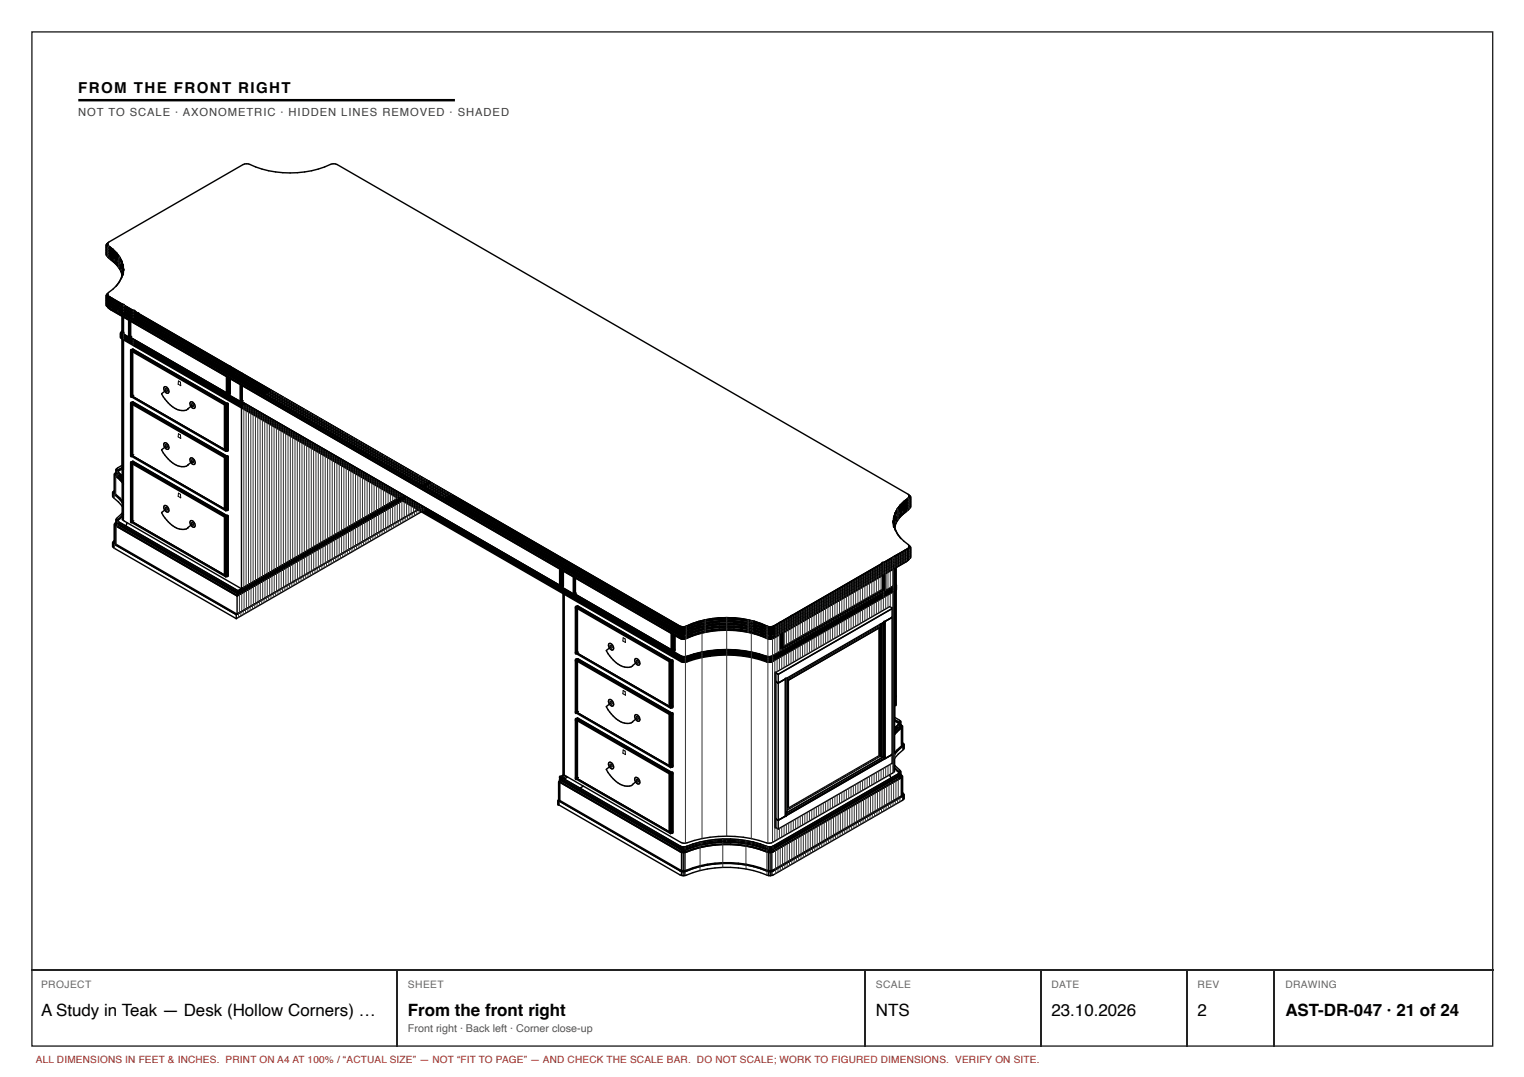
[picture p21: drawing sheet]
<svg xmlns="http://www.w3.org/2000/svg" width="297mm" height="210mm" viewBox="0 0 297 210" stroke-linecap="round" stroke-linejoin="round" font-family="sans-serif">
<defs><g id="words">
<g font-size="3.3">
<text x="8" y="197.9">A Study in Teak — Desk (Hollow Corners) …</text>
<text x="79.5" y="197.9">From the front right</text>
<text x="170.7" y="197.9">NTS</text>
<text x="204.9" y="197.9">23.10.2026</text>
<text x="233.4" y="197.9">2</text>
<text x="250.5" y="197.9">AST-DR-047 · 21 of 24</text>
</g>
<text font-size="2.9" x="15.3" y="18.1">FROM THE FRONT RIGHT</text>
<text font-size="2.2" fill="#3d3d3d" x="15.3" y="22.6">NOT TO SCALE · AXONOMETRIC · HIDDEN LINES REMOVED · SHADED</text>
<text font-size="2.1" fill="#555" x="79.5" y="201.1">Front right · Back left · Corner close-up</text>
<g font-size="2" fill="#666">
<text x="8" y="192.6">PROJECT</text>
<text x="79.5" y="192.6">SHEET</text>
<text x="170.7" y="192.6">SCALE</text>
<text x="204.9" y="192.6">DATE</text>
<text x="233.4" y="192.6">REV</text>
<text x="250.5" y="192.6">DRAWING</text>
</g>
<text font-size="1.9" fill="#a51d17" x="7" y="207.2">ALL DIMENSIONS IN FEET &amp; INCHES. PRINT ON A4 AT 100% / “ACTUAL SIZE” — NOT “FIT TO PAGE” — AND CHECK THE SCALE BAR. DO NOT SCALE; WORK TO FIGURED DIMENSIONS. VERIFY ON SITE.</text>
</g></defs>
<path d="M6.2 6.2h284.7v197.7h-284.7zM6.1 189h284.9M77.4 189.2v14.8M168.7 189.2v14.8M202.8 189.2v14.8M231.4 189.2v14.8M248.3 189.2v14.8" fill="none" stroke="#222" stroke-width=".26"/>
<path d="M15.3 19.5h73.4" fill="none" stroke="#000" stroke-width=".48"/>
<g fill="none" stroke="#000" stroke-width=".19">
<path d="M32.2 75.7l.4 .2v.4l-.4-.3zM34.8 74.2l.4 .3v.7l-.5-.3zM37.3 78.7h.3l.1 .5h-.2zM32.2 86.7l.4 .2v.3l-.4-.2zM32.2 98.9l.4 .2v.3l-.4-.2zM34.8 84.5l.4 .3v.6l-.5-.3zM34.8 96.1l.4 .2v.7l-.5-.3zM37.3 89.6l.3 .1 .1 .4h-.2zM37.3 101.8l.3 .1 .1 .5-.2-.1zM118.9 125.8h.3l.1 .5-.4-.2zM118.9 136.7l.3 .1 .1 .4-.4-.2zM121.4 124.3l.4 .2 .1 .7-.5-.3z"/>
<path d="M121.4 134.6l.4 .2 .1 .7-.5-.3zM124 128.7l.4 .2v.3l-.4-.2zM124 139.7l.4 .2v.3l-.4-.2zM118.9 148.9l.3 .1 .1 .5-.4-.3zM121.4 146.1l.4 .3 .1 .7-.5-.3zM124 151.9l.4 .2v.3l-.4-.2z"/>
</g>
<g fill="none" stroke="#000" stroke-width=".28">
<path d="M20.8 48.1v.2M20.8 57.9v.2M20.8 48.6v.2M20.8 58.4v.2M20.8 49.1v.2M20.8 59v.2M20.8 49.6v.3M20.8 59.5v.2M20.8 58v.3M20.8 58.5v.3M20.8 59v.4M20.8 48v.3"/>
<path d="M20.8 48.5v.3M20.8 49v.3M20.8 49.5v.4M20.8 48.3l.2 .2M20.8 48l.2 .1a6.1 6.1 0 0 1 3 4.9M20.8 48.8l1.8 1.5M20.8 48.5l.2 .2a6.4 6.4 0 0 1 2.8 3.7M20.8 49.3l1.8 1.6M20.8 49l.2 .2a6.9 6.9 0 0 1 2.6 2.9M20.8 49.9l.2 .1a6.4 6.4 0 0 1 2.8 3.7M20.8 49.5l.2 .2a6.5 6.5 0 0 1 2.9 3.8l-.1-.2M20.8 57.8v.3"/>
<path d="M20.8 58.3v.3M20.8 58.8v.4M20.8 59.4v.3M20.8 58.1l.2 .2M20.8 57.8l112 64.6M20.8 48.1v.4M20.8 58.6l112 64.7M20.8 58.3l112 64.6M20.8 57.9h.1M20.8 48.6v.4M20.8 59.2l111.8 64.6M20.8 58.8l112 64.7"/>
<path d="M20.8 58.4h.1M20.8 49.1v.4M20.8 59.7l111.7 64.5M20.8 59.4l112 64.6M20.8 58.9v.1M20.9 47.7l.1 .3M20.9 57.6l.1 .2M20.9 47.6l.1 .3M20.9 57.5l.1 .2M20.9 48.4l.1 .1M20.9 48.9l.1 .1M20.9 49.5h.1"/>
<path d="M21 58.2v.1M21 58.7v.1M21 59.3v.1M21 49v-.1l-.1 .2M21 49.5v-.1l-.1 .2M21 47.9l.1 .1M21 48l.1 .1a6.3 6.3 0 0 1 2.8 3.8M21 57.3v.4M21 48.3h.1M21 57.7l-.1 .2 .1-.1M21 48.5l.1 .2a6.7 6.7 0 0 1 2.5 2.6M21 48.8h.1"/>
<path d="M21 58.2l-.1 .2M21 49l1.7 1.5 .6 .8M21 49.3v.1M21 58.8h.1M21 58.8l-.1 .1M21 49.5l.1 .2a6.6 6.6 0 0 1 2.5 2.7M21 50h.1M21 49.9h.1M21 59.3h.1M21 59.3l-.1 .1M21 47.8v-.4l.2-.2 26.5-15.2a2.75 2.75 0 0 1 2.1 .5 19.8 19.8 0 0 0 14.9-.6l1 .2 111.3 64.2 .2 .4-.2 .5a6.8 6.8 0 0 0-2.5 2.9M21 47.8v.2"/>
<path d="M21 47.8l.1 .1a5.7 5.7 0 0 1 2.9 4.6M21 48h-.1M21 58.2h.1M21 48.5l-.1 .1M21 49l-.1 .1M21 48.4v.1M21 58.3v-.1l-.1 .2M21 57.8l111.8 64.5M21 48.5a6.9 6.9 0 0 1 2.6 2.9M21 57.2l-.2 .2v.4M21 58.3l111.8 64.5M21 48l-.1 .1"/>
<path d="M21 48.4l-.1 .2M21 58.8l111.8 64.6M21 58.3l-.1 .1M21 59.4l111.8 64.6M21 57.6v.2M21 57.7l111.5 64.4a1.48 1.48 0 0 0 1.3 0l2.3-.9M21 57.6l111.8 64.5M21 47.4l-.2 .1v.5M21 58.3l111.5 64.3a1.52 1.52 0 0 0 1.3 0M21 58.3l.2 .1M21 47.9l-.1 .2M21 47.9h.1"/>
<path d="M21 57.7h.1M21 58.8l.2 .1M21 59.3l.2 .1M21 57.6l-.1 .2M21.1 50.1v.1M21.1 49.6l-.1 .1M21.1 50.2l1.7 1.5 .6 .8M21.1 59.4l-.1 .2M21.1 59.4h.1M21.1 59.9v.1M21.1 49.5v.1M21.1 48l1.6 1.4"/>
<path d="M21.1 48.6l1.5 1.2M21.1 49.1l1.5 1.2M21.1 49.6l1.5 1.2M21.1 50.1l1.5 1.3M21.2 60l-.2-.2 .1 .2M21.2 48.3h.1h-.1M21.2 48.8h.1l-.1 .1M21.2 48.2v.1M21.2 58l-.1 .1M21.2 48.7v.1M21.2 58.5l-.1 .1M21.2 49.3h.1"/>
<path d="M21.2 59l-.1 .1M21.3 57.9h.1M21.3 48.2h.1M21.3 58l-.1 .1M21.3 58.5l-.1 .1M21.3 49.4h.1M21.4 49.9l-.1 .1M21.4 59.6l-.1 .1M21.4 49.4h-.1M21.4 59.1l-.1 .1M21.4 58h.1M21.4 48.2h.1"/>
<path d="M21.4 49.8h.1M21.5 50.6l.9 .6M21.6 49.6h.1M21.6 58.2v.1M21.6 48.5h.1M21.6 58.7v.1M21.6 49v.1M21.7 49.6h-.1M21.7 59.3h-.1M21.7 58.2h.1M21.7 58.2v.1M21.7 48.6h.1"/>
<path d="M21.7 48.5h.1M21.8 49.1l-.1 .1M21.8 58.8l-.1 .1M21.8 58.2h.1M21.8 48.5h.1M21.9 58.1h-.1M22 58.4l-.1 .1M22 48.8l-.1 .1M22 49.4h.1M22.1 50.5v.1M22.1 60v.2M22.1 48.8h.1"/>
<path d="M22.1 59h-.1M22.1 58.4h.1M22.1 48.9l-.1 .1M22.1 58.5v.1M22.1 50v.1M22.2 48.9h.1M22.2 58.4h.1M22.3 59.6h.1M22.3 50.6l.3 .3M22.3 59.6l-.1 .1M22.4 49.2h-.1M22.4 49.1h.1"/>
<path d="M22.4 58.7v.1M22.5 49.8h-.1M22.5 58.6h.1M22.6 50.3a4.7 4.7 0 0 1 1.3 3.2M22.6 50.9l1 1.5 .3 1M22.6 51.1l.6 .6M22.6 59.3v.1M22.7 50.5v.2M22.7 49.4l.6 .8 .6 1.5M22.7 50.7h.1M22.7 50.7l.5 .4M22.8 49.6h-.1"/>
<path d="M22.8 59.9v.1M22.8 49.5v.1M22.9 59.9h.1M22.9 50.2l-.1 .1M23 59h-.1M23 58.9h.1M23.1 58.9h.1M23.1 50l-.1 .1M23.1 59.6v.1M23.2 51.9l.4 .6M23.2 51.4l.4 .5M23.2 51.4l.2 .2"/>
<path d="M23.2 50h.1M23.3 51v.1M23.3 50.9l.2 .2M23.4 52.3l.4 .7M23.5 51.4l.2 .2M23.5 59.3h-.1M23.5 50.5l-.1 .1M23.6 59.2h.1M23.6 51.4l.2 .8 .1 1M23.6 51.1l.1 .3M23.6 51.7l.4 1.4M23.6 52.1l.3 1.1"/>
<path d="M23.6 52.2l.1 .2M23.6 52.7l.1 .2M23.6 52.1l.1 .1M23.7 51.8v.1M23.7 51.3l.2 .3M23.7 51.9l.3 .4M23.7 59.9l-.1 .1M23.7 51.5l.2 .8M23.7 53l.2 .6-.1-.4M23.7 52.5l.2 .8-.3-.6M23.7 52l.3 .5M23.8 53.3h.1"/>
<path d="M23.8 51.7l.2 .2M23.8 52.4l.2 .3M23.8 51.7l.2 .3M23.8 51.9a4.5 4.5 0 0 1-1.2 3.9M23.8 52l.2 1M23.8 52.9l.1 .6v-.3M23.8 52.5l.2 .6M23.8 53.1l.1 .3M23.8 53.4v.2M23.8 53l.2 .3M23.9 51.7l.1 1M23.9 53.2a6.2 6.2 0 0 1-2.9 4v.4"/>
<path d="M23.9 53.4l-.2 .8M24 59.6h-.1M24 52.5l-.1 .9M24.1 59.5h.1M24.5 59.9h.1M24.6 59.8h.1M21.1 60l111.4 64.4 .6 .2M21.3 60h.1M21.4 60.2l111.4 64.3v-.5M22.8 60.5v-.1l.2 .2M23.3 60.7v.1M23.3 60.3h.1"/>
<path d="M23.4 60.3h-.1M23.6 65.1l.1 .2M23.6 65.4l.2 .4 109.1 62.9M23.6 65.8l.2 .3 109.1 62.9a3.4 3.4 0 0 0 2.4-.5l1.5-.4M23.7 65.3l109 63M23.7 65.3l-.1 .3 .2 .3 109.1 62.9a3.2 3.2 0 0 0 2.4-.5 23.7 23.7 0 0 1 14.4 .6M23.8 65.2h.1M23.8 65.7l.1 .2M23.8 65.8v.1M23.8 65.5v-.1l.1 .2M23.8 65.3l109.1 62.9a3.4 3.4 0 0 0 2.4-.5 23.4 23.4 0 0 1 14.1 .4M23.8 65.3h.1"/>
<path d="M23.8 65.4l.3 .2M23.8 66h.1M23.8 65.6l109.1 62.9a3.4 3.4 0 0 0 2.4-.5 23.7 23.7 0 0 1 14.4 .5h.6M23.8 65.6l.3 .3M23.9 65l109 63a3.4 3.4 0 0 0 2.4-.5 24 24 0 0 1 14.4 .5h.3M23.9 65.1l.2 .1M23.9 65.5l-.1 .1M23.9 65.1l-.1 .1M23.9 64.7h.1M23.9 64.8h.1M23.9 64.8l.1 .2M23.9 64.5l-.1 .2 .1 .4"/>
<path d="M23.9 64.3a.52 .52 0 0 0-.2 .8l.1 .2M23.9 64.7l-.1 .2 .1 .4M23.9 64.8l-.1 .4M23.9 64.7a.51 .51 0 0 0-.2 .7l.1 .2M23.9 65.8l.3 .3M23.9 60.6v.1M23.9 65.6h.1M24 60.5h-.1M24 65.5l-.1 .1M24 65l1.2 .7M24 65l-.1 .1M24 64.9l-.2 .3"/>
<path d="M24 65v.1M24.1 65.2l108.8 62.9a3.4 3.4 0 0 0 2.4-.5 24 24 0 0 1 14.4 .5l.9-.1 23.5-13.6M24.1 65.2l-.1 .1M24.2 60.2l-.1 .1M24.2 65.3l-.1 .1M24.2 65.1l-.1 .1M24.3 65.2l-.1 .1M25.4 65.7l-.2-.1 19.2 11.1M25.4 65.7l19 11M25.4 62.5v3.2M25.6 77.3l18.4 10.7M25.7 65.5l-.3 .2"/>
<path d="M25.7 77.2l-.1-.1 18.4 10.7M25.7 77.2v-8.7l-.1-.1 18.4 10.7M25.8 61.6l-.1 .1M25.8 61.7v.1M25.9 61.7v.1M25.9 61.2v.1M25.9 68l-.2 .1 18.5 10.7M25.9 68l18.4 10.7M25.9 68l-.3 .2 18.4 10.7M25.9 78.3l-.2 .1 18.5 10.6M25.9 78.3l18.4 10.7M25.9 78.3l-.3 .2 18.4 10.6"/>
<path d="M25.9 61.6v.1M25.9 61.8h.1M26 61.2l-.1 .1M26 61.8h-.1M26 60.7v.1M26 60.6h.1M26 61.3h.1M26 60.8h.1M26 61.8h.1M26 60.5v.2M26.1 77l-.4 .2M26.1 61.2h.1"/>
<path d="M26.1 61.3h.1M26.1 61.8v.1M26.1 60.8v.1M26.1 61.4h.1M26.1 60.7h.1M26.1 60.8l.1 .2M26.2 60.7h.1M26.2 60.6v.1M26.2 60.7v.1M26.2 60.6h.1M26.2 62h.1M26.2 60.9h.1"/>
<path d="M26.2 61.4v.1M26.2 66.5v.1M26.2 66.8v.2M26.2 67.2v.1M26.3 61.4v.1M26.3 60.8h.1M26.3 60.9v.1M26.3 61h.1M27 61.2h.1M27 61.3v.1M27 61.9h.1M27 62.4v.1"/>
<path d="M27 67v.1M27 67.3v.1M27 67.6v.1M32 75.5l.1-.2a.83 .83 0 0 1 .6 1.3 .92 .92 0 0 1-.7-1.1zM32.4 76l-.9 .7a5.4 5.4 0 0 0 4.2 3.3 .95 .95 0 0 0 .9-.3l.9-.8M37.1 78.4l.1-.1a.83 .83 0 0 1 .6 1.3 .91 .91 0 0 1-.7-1.2zM41.5 76h-.1M41.6 76l-.1 .1M41.8 75.8l-.1 .1M41.9 75.9l-.1 .1M42 76.3h-.1M42.1 75.7h-.1"/>
<path d="M42.2 75.7l-.1 .1M42.3 76.4l-.1 .1M42.3 76.1l-.1 .1M42.6 76.3h-.1M42.6 76h-.1M42.9 76.1l-.1 .1M43.8 77.3l-.1 .1M43.9 79l.1 .1M44 78.9v9.1M44.1 77.1l-.1 .1M44.2 78.8l-.2 .1M44.2 78.8v9.1l.1-.1-.3 .2"/>
<path d="M44.3 76.6l.1 .1M44.3 78.7l-.1 .1M44.3 78.9l-.3 .2M44.3 78.7l-.3 .2M44.4 77h-.1M44.4 76.9l2.5 1.4M44.4 73.5v3.4M44.6 73.7v3.1h.1l-.3 .1M44.7 76.6l-.3 .1M45.3 71.8h.1M45.3 71.9v.1M45.3 72.4v.1"/>
<path d="M45.3 72.9v.1M45.4 78.2l-.1 .1M45.6 71.9h.1M45.6 72v.1M45.6 72.6v.1M45.6 73.1v.1M45.7 78l-.1 .1M45.8 78.4l-.2 .1M45.9 78.5l-.1 .1M46 77.9l-.2 .1M46 78.6h-.1M46 78.3h-.1"/>
<path d="M46.1 77.8l-.1 .1M46.2 78.3l-.2 .1M46.3 78.4l-.1 .1M46.3 78.1l-.1 .1M46.4 78.2h-.1M46.5 78l-.1 .1M46.6 78.1h-.1M46.6 78.2l-.1 .1M46.7 78.2h-.1M46.9 73.8l-.1 .1M47.1 79.5v35.2M47.1 78.3l-.2-.1 62.5 36"/>
<path d="M47.1 75.1v3.2M47.2 79.3h-.1M47.4 78.1l-.3 .2M47.5 79.1l-.1 .1M47.8 78.9l-.1 .1M51.7 76.6v.1M52.2 76.4h-.1M52.6 76.1v.1M52.7 76.1h.1M22.1 96.7v.2M22.1 96.1v.8M22.1 96.9l1.8 1.9"/>
<path d="M22.1 96.1l1.8 2M22.4 95.9v.2M22.4 92.6v3.5M22.4 96.1l1.5 1.6M22.4 92.6l1.5 1.6M22.4 95.5l-.3 .2v.4M22.6 92.4l.1 .2M22.7 92.3v.3M22.7 92.6l1.2 1.3M22.7 92.3l1.2 1.3M22.7 91.8v.2M22.7 91.7v.3"/>
<path d="M22.7 92l1.2 1.2M22.7 91.7l1.2 1.2-.2-.2M22.7 91.9v.4M22.8 92l-.3 .2-.1 .4M23 92.2l.9 1M23.9 91.6v.1M23.9 90.6l-1.1 .7-.1 .4M23.9 99.8l-1.2 1.3 .1 .4M23.9 91l-.9 .6v.4l.1 .1M23.9 91.2l-1.1 .6M23.9 91.3l-1 .6M24 93.3h.1"/>
<path d="M24 93h.1M24 97.8h.1M24 94.3h.1M25.6 88.9l18.4 10.6M25.7 88.8v-10l-.1-.1 18.4 10.6M25.7 88.8l18.3 10.6M25.7 88.8l-.1-.1 18.4 10.7M25.9 89.9l-.2 .1 18.5 10.6M25.9 89.9l18.4 10.6M25.9 89.9l-.3 .2 18.4 10.6M26.1 88.6l-.4 .2M32 86.4l.1-.1a.83 .83 0 0 1 .6 1.3 .92 .92 0 0 1-.7-1.2z"/>
<path d="M32 98.6l.1-.1a.83 .83 0 0 1 .6 1.3 .92 .92 0 0 1-.7-1.2zM32.4 86.9l-.9 .7a5.4 5.4 0 0 0 4.2 3.3 .95 .95 0 0 0 .9-.3l.9-.7M32.4 99.2l-.9 .7a5.4 5.4 0 0 0 4.2 3.3h.3a2.96 2.96 0 0 0 1.5-1.1M37.1 89.4l.1-.2a.83 .83 0 0 1 .6 1.3 .91 .91 0 0 1-.7-1.1zM43.9 87.7l.1 .1M43.9 99.3l.1 .1M43.9 89.2l.1 .1M44 89.1v10.4M44.2 89.1h-.2M44.2 89v10.5l.1-.1-.3 .1M44.3 87.6l-.3 .2M44.3 89h-.1"/>
<path d="M44.3 89.2l-.3 .1M44.3 89l-.3 .1M44.3 99.2l-.3 .2M77.9 97h-.2M78.1 97.1h-.1M78.1 96.8l-.1 .1M78.4 96.9l-.2 .1M78.4 97.3h-.2M78.4 97.6l-32.2 18.5M78.4 96.6l-.1 .1M78.7 96.8h-.2M78.7 97.1h-.2"/>
<path d="M78.7 97.4l-.2 .1M78.9 96.9l-.1 .1M78.9 97.3h-.1M79.2 97.1h-.1M81.7 99.2l-.1 .1M82 99l-.1 .1M82.1 99.7l-36.1 20.9M82.3 98.9h-.1M82.4 94.3l-.1 .1M82.4 99.6h-.1M82.6 94.5h-.1M82.7 99.4l-.1 .1"/>
<path d="M82.8 94.1h.1M82.9 94.6l-.1 .1M83 99.3h-.2M83.1 94.2l-.1 .1M83.2 94.8h-.1M83.3 93.8l-.1 .1M83.4 94.4h-.1M83.4 93.8h.1M83.5 93.9l-.1 .1M83.6 93.9h.1M83.6 94.5v.1M83.8 94.1l-.1 .1"/>
<path d="M83.9 94.1h.1M84.1 94.3h-.1M84.2 94.2h.1M86.2 96.6h.1M86.7 96.3l-.1 .1M86.9 97h.1M87.2 96l-.1 .1M87.2 96h.1M87.4 96.7h-.1M87.8 96.4v.1M87.9 96.4h.1M174.6 99.6l.2 .2"/>
<path d="M175 99.1h.1M175 99.2h.1M175.3 99.3l.1 .1M175.3 98.7h.1M175.4 98.7l.1 .1M175.4 99.8l-.4 .5M175.4 99.8h.1M175.5 99.6l-.1 .2M175.6 100a4.7 4.7 0 0 0-1.3 2.7M175.7 98.9h.1M175.7 98.2v.1M175.8 98.3h.1"/>
<path d="M175.9 99.7l-.3 .3M176 98h.1M176 99.1h.1M176 99.1l.1 .1M176 98l.1 .1M176.1 99.6v.1M176.1 97.9h.1M176.1 98.5h.1M176.2 97.9v.1M176.4 97.6h.1M176.4 98.3h.1M176.5 97.6h.1"/>
<path d="M176.5 98.7h.1M176.5 97.6l.1 .1M176.5 98.1l.1 .1M176.5 97.7h.1M176.6 98.7h.1M176.6 99.7l-.8 .6M176.8 97.3h.1M176.8 98.9h.1M176.8 98.5h.1M176.8 99l.1 .1M176.9 97.3l.1 .1M176.9 97.4l.1 .1"/>
<path d="M176.9 97.9h.1M176.9 98h.1M176.9 98.4h.1M177 97.7l-1.4 1.2M177 98.2l-1.4 1.2M177 98.7l-1.4 1.3M177 99.3l-1.4 1.2M177 98.7h.1M177.1 99.2v.1M177.1 99.3l-1.7 1.5-.6 .8M177.1 98.8v.1M177.1 97v.1"/>
<path d="M177.1 96.5l.3 .4v.2M177.1 97h.1M177.2 98.1h.1M177.2 97.6a5.5 5.5 0 0 0-2.9 5M177.2 97l.1 .2M177.2 97.1v.1M177.2 98.1a5.7 5.7 0 0 0-2.9 4.5M177.2 97.6v.1M177.2 98l.1 .3M177.2 98.1v.2M177.2 97.1v-.2l-.2 .2a5.6 5.6 0 0 0-2.9 4.7M177.2 97.6v-.1l.1 .2"/>
<path d="M177.2 98.6l.1 .2M177.2 97.1l-.2 .2a6.4 6.4 0 0 0-2.8 3.7M177.2 97.4h.1M177.2 97.1h.1M177.2 97.9v.1M177.2 98.1l-1 .9-1.3 1.4M177.2 97.6l.1 .1M177.2 98.5h.1M177.2 98.6l-1 .9-1.3 1.4M177.2 98.1l.1 .1M177.2 99.1h.1M177.2 99h.1"/>
<path d="M177.2 97.5v.1M177.2 98.6h.1M177.2 96.7l.1 .1M177.3 96.9l-.1 .2M177.3 97.2l.1 .4M177.3 97.7l.1 .4M177.3 98.2l.1 .4M177.4 97.1v.3M177.4 97.6v.3M177.4 98.1v.4M177.4 98.6v.4M177.4 97.1l-.2 .2a5.4 5.4 0 0 0-2.9 5.3l.3 .8"/>
<path d="M177.4 97.4l-1.9 1.7-.6 .8M177.4 97.6l-.2 .2a6.4 6.4 0 0 0-2.9 3.7M177.4 97.9l-.2 .2M177.4 98.1l-.2 .2a5.6 5.6 0 0 0-2.9 4.3M177.4 98.5l-1.8 1.5M177.4 98.6l-.2 .2a5.8 5.8 0 0 0-2.9 3.9M177.4 99l-1.8 1.5M177.4 97.2v.2M177.4 97.7v.2M177.4 98.2v.3M177.4 98.8v.2M22.1 106.5v.2"/>
<path d="M22.1 105.9v.8M22.1 106.7l23.9 13.9M22.1 105.9l23.9 13.9M22.4 105.7l.1 .2M22.4 105.3a.46 .46 0 0 0-.3 .6M22.5 102.4v3.5M22.5 105.9l23.7 13.8M22.5 102.4l23.7 13.7M22.6 102.2l.1 .2M22.7 101.5l.1 .2M22.7 101.6v.4M22.7 102v.4"/>
<path d="M22.7 102.4l23.7 13.7v-.4M22.7 102l23.7 13.7M22.8 101.5v.2M22.8 101.7l23.6 13.7M22.8 101.5l23.6 13.6M22.8 101.5l1.1-1.1-.9 .9v.4M22.8 101.6l-.4 .4 .1 .4M22.9 101.8l.3 .4 23.3 13.4M23.9 101.2l.3 .3 22.9 13.2M23.9 100.4l-1 1.1M24 100.3h.1M24.1 100.3h-.1"/>
<path d="M24.2 103.3l-.1 .1M24.4 102.9l-.1 .1M24.7 101.8l-.2 .7M25.6 101.8l18.4 10.6M25.7 101.7l-.1-.1 18.4 10.6M26.1 101.5l-.4 .2M37.1 101.6l.1-.1a.84 .84 0 0 1 .6 1.2 .91 .91 0 0 1-.7-1.1zM43.9 112.1l.1 .1M43.9 100.8l.1 .1M44 100.7v11.7M44 100.9l-18.4-10.6 .1 .1v11.3M44.2 100.6l-.2 .1"/>
<path d="M44.2 100.6v11.7l.1-.1-.3 .2M44.3 100.5l-.1 .1M44.3 100.7l-.3 .2M44.3 100.5l-.3 .2M44.3 112.1l-.3 .1M46 119.8v.8M46.2 116.1v3.6M46.2 119.7l35.2-20.3-35.4 20.4M46.4 115.1v.3M46.4 115.4l31.4-18.1-31.3 18v.3M46.5 115.6l31.6-18.2-31.7 18.3M47.1 114.7l30.5-17.6-31.2 18"/>
<path d="M109.2 114.1l.2 .1M109.4 111v3.4l.3-.2-.2 .1v-3.2M109.4 114.4l2.4 1.4M109.7 114.1l-.3 .1M110 115.5l-.2 .1M110.3 115.3l-.1 .1M110.5 115.2h-.1M110.7 115.1h-.1M111.8 115.7l19.3 11.1M111.8 115.9l19.3 11.1M112 112.6v3.2l.3-.2M112.6 118.1l-.2 .1 18.5 10.6"/>
<path d="M112.6 118.1l18.4 10.6M112.6 118.1l-.3 .2 18.4 10.6M114.5 112.9h-.1M115 112.6l-.1 .1M115.4 112.4h-.1M115.5 112.3h.1M171.7 110h.1M171.7 110.1v.1M171.7 110.6v.1M171.7 111.2v.1M171.7 115.6v.1M171.7 115.7v.2"/>
<path d="M171.7 116.1v.1M171.7 116.4v.1M171.8 110v.1M171.9 109.9h.1M171.9 110.5v.1M171.9 111v.1M171.9 111.1h.1M172 109.7v.1M172 110.1h.1M172 110v.1M172 109.8h.1M172 110.5v.1"/>
<path d="M172 109.8v.1M172 109.9v.1M172 110.5h.1M172.1 110.4h.1M172.1 110.3h.1M172.1 111h.1M172.1 111v.1M172.1 109.7h.1M172.1 109.9v.1M172.2 110.4v.1M172.2 109.8h-.1M172.2 111h-.1"/>
<path d="M172.2 109.7h.1M172.2 109.8v.1M172.2 110.9h.1M172.2 110.8h.1M172.3 110.3v.1M172.3 110.8h.1M172.3 114.9v-3l.2-.1-20 11.6M172.3 114.9l.2-.1-20 11.6M172.3 114.9l-.2-.1-19.5 11.2M172.4 110.8h.1M172.5 115l-20 11.6M173.6 108.9h.1"/>
<path d="M173.6 109l.1 .1M173.9 114.3v.1M174 114.2v.1M174 114.4v.1M174 109.3v.1M174.1 108.6h.1M174.1 114.4l.1 .1M174.1 101.6l.1 .9M174.1 101.6l.4-.5-.3 1.1M174.1 114.1l.1 .1M174.1 114.1l-23.8 13.8M174.1 114l.3 .3"/>
<path d="M174.2 114.7h.1M174.2 108.7v.1M174.2 109.6h.1M174.2 100.8l-.1 .8M174.2 114.7v.1M174.2 109.7v.1M174.2 114l-.1 .1M174.2 113.6h.1M174.2 113.5l.4 .5-.3 .4M174.2 113.9h.1M174.2 113.8l.4 .6-.3 .3-24 13.8M174.2 114.9l-.2 .4"/>
<path d="M174.2 113.6l.2 .4-.3 .3-23.5 13.6-.6 .1M174.2 113.9l.2 .4-.1-.1M174.2 113.9l.2 .2M174.2 114.3l.1 .1M174.3 114.6l.1 .1M174.3 114.4l-24 13.8M174.3 114.8h.1M174.3 114.5l-23.7 13.8M174.3 114.8l-24 13.9M174.3 101.1l-.1 1.1M174.3 101.7l-.1 .6M174.3 102.2l-.1 .3"/>
<path d="M174.3 102.1l-.1 .3M174.4 101.5l-.2 .3M174.4 100.9l-.2 .2M174.4 102.4l-.1 .3M174.4 114.8l-.1 .3M174.4 100.8l-.2 .2M174.4 102.4h.1M174.4 114l-.3 .4M174.4 114.2l-.1 .3M174.4 114.6v.1M174.4 114.6v-.1l-.1 .2M174.4 115h.1"/>
<path d="M174.5 103.2l1.1 1.8M174.5 100.6l-.3 .8M174.5 101.6l-.3 .8 .4-.6-.3 .9M174.5 102.2l-.2 .5M174.5 109l.1 .1M174.5 101l-.3 .4M174.5 100.4l-.3 .3M174.5 114.4l-24.2 14a3.4 3.4 0 0 1-2.4-.5l-1.5-.4M174.5 114.4l.1 .3-.3 .3-23.7 13.7-.9 .2M174.6 101.3a1.81 1.81 0 0 0-.1 2M174.6 100.3l-.4 1-.1 .8M174.6 100.8l-.4 1"/>
<path d="M174.6 101.2l-.1 .2M174.6 114.2l-.1 .2M174.6 114.6l-.3 .3-24 13.8M174.6 114.9l-.3 .3-24 13.8a3.4 3.4 0 0 1-2.3-.5l-1.6-.4M174.6 108.3v.1M174.7 100.6l-.2 .1M174.7 108.4v.1M174.7 100.5l-.2 .2M174.7 100.8l.3-.3-.4 .5M174.8 101.4l-.5 1.2M174.8 109.4h.1M174.8 100l-.1 .3"/>
<path d="M174.8 109.4v.1M174.8 109.9h.1M174.8 100.2h.1M174.9 104l.5 .8 1.8 1.5v.4M175 101l-.4 .6M175 108.7l.1 .1M175 108h.1M175.1 108.1h.1M175.2 108.1l.1 .1M175.3 109h.1M175.4 109.1h.1M175.4 109.7v-.2l-.2 .2"/>
<path d="M175.6 108.4v.1M175.6 100.2l-.6 .6M175.6 100.5l-.6 .8-.7 1.6M175.7 107.7h.1M175.7 107.8l.1 .1M175.9 108.7h.1M175.9 108.7l.1 .1M176 107.6h.1M176 107.6l.1 .1M176.1 107.5h.1M176.1 108.1l.1 .1M176.1 109.1l-.1 .2"/>
<path d="M176.2 107.6h.1M176.3 107.2v.1M176.4 107.3h.1M176.4 107.9l.1 .1M176.5 107.3h.1M176.5 107.4h.1M176.5 108.4v.1M176.5 107.3l.1 .1M176.5 107.9h.1M176.8 109.3l-26.3 15.2M176.8 107.1h.1M176.8 108.2l.1 .1"/>
<path d="M176.8 108.7v.1M176.9 107.2h.1M176.9 107.7h.1M176.9 109.1l-.1 .1M176.9 107.1l.1 .1M176.9 107.6l.1 .1M176.9 108.2h.1M177 109.1l-26.5 15.4M177 109v.1M177.1 108.5h.1M177.1 108.5v.2M177.1 106.7l.1 .3"/>
<path d="M177.1 106.8v.1M177.1 107.4l-26.3 15.2M177.1 107.9l-26.6 15.4M177.1 108.5l-26.5 15.3M177.1 108.4l-.1 .2M177.1 108.9l-.1 .2M177.1 106.8l.2 .2M177.1 107.4h.1M177.2 106.7l-26.7 15.4M177.2 106.7v.2M177.2 107.3v.1M177.2 108.4h.1"/>
<path d="M177.2 107.4v.1M177.2 106.9l-26.7 15.4M177.2 106.3l.2 .4-.1 .2M177.2 107.4l-26.7 15.4M177.2 106.9h.1M177.2 108l-26.7 15.4M177.2 107.4l.1 .1M177.2 107.9v.2M177.2 106.4l.1 .2-.3 .4-26.2 15.1a1.48 1.48 0 0 1-1.3 0M177.2 107.9l.1 .1h-.1M177.2 107.9h.1M177.2 108.4v.2"/>
<path d="M177.2 107.9v.1M177.3 106.7l-.1 .2M177.3 106.9l-26.8 15.5M177.3 107.2l-26.5 15.4M177.3 106.9v.3M177.3 107.4v.4M177.3 108v.3M177.3 108.5v.3M177.3 107.4l-26.8 15.5M177.3 107.8l-.2 .1M177.3 107h.1M177.3 108l-26.8 15.5"/>
<path d="M177.3 108.3l-.3 .4-26.6 15.3M177.3 107.5l.1 .1M177.3 108.5l-26.8 15.5M177.3 108.8l-26.5 15.4M177.3 108.1h.1M177.4 107.1l-.1 .3M177.4 107.6l-.1 .4M177.4 108.2l-.1 .3M177.4 107l-.1 .2M177.4 107.6l-.1 .2M177.4 108.1l-.1 .2M177.4 108.6l-.1 .2"/>
<path d="M112.3 127.4l18.4 10.6M112.3 138.9l18.4 10.7M112.4 138.8l-.1-.1 18.4 10.7M112.4 127.3l-.1-.1 18.4 10.6M112.4 127.3v-8.7l-.1-.1 18.4 10.6M112.4 138.8v-10l-.1-.1 18.4 10.7M112.6 139.9l-.2 .1 18.5 10.7M112.6 139.9l18.4 10.7M112.6 128.4h-.2l18.5 10.7M112.6 128.4l18.4 10.6M112.6 128.4l-.3 .1 18.4 10.7M112.6 139.9l-.3 .2 18.4 10.7"/>
<path d="M112.7 127.1l-.3 .2M112.7 138.7l-.3 .1M118.6 125.5l.2-.1a.83 .83 0 0 1 .6 1.3 .91 .91 0 0 1-.8-1.2zM118.6 136.4l.2-.1a.83 .83 0 0 1 .6 1.3 .91 .91 0 0 1-.8-1.2zM119.1 126l-.9 .8a5.4 5.4 0 0 0 4.1 3.3l.7-.1 1.2-1M119.1 137l-.9 .7a5.4 5.4 0 0 0 4.1 3.3l.7-.1 1.2-1M123.7 128.5l.2-.2a.83 .83 0 0 1 .6 1.3 .91 .91 0 0 1-.8-1.1zM123.7 139.4l.2-.1a.83 .83 0 0 1 .6 1.3 .91 .91 0 0 1-.8-1.2zM130.5 137.7l.2 .1M130.5 129l.2 .1M130.5 139.3l.2 .1M130.7 128.9v9.1"/>
<path d="M130.7 139.2v10.4M130.8 128.8l-.1 .1M130.8 139.1l-.1 .1M130.9 128.8v9.1l.1-.1-.3 .2M130.9 139.1v10.4l.1-.1-.3 .2M130.9 126.7l.2 .1M131 128.7l-.1 .1M131 128.9l-.3 .2M131 128.7l-.3 .2M131 137.6l-.3 .2M131 139l-.1 .1M131 139.2l-.3 .2"/>
<path d="M131 139l-.3 .2M131.1 123.6v3.4M131.2 126.9l1.8 1a3.3 3.3 0 0 0 2.3-.5 24.1 24.1 0 0 1 14.4 .6l.6-.1M131.3 123.7v3.2l.1-.1-.3 .2M131.4 126.6l-.3 .2M132.5 123.6h.1M132.5 124.1h.1M132.5 122.5h.1M132.5 123v.1M132.5 123.1l.3 .2M132.5 123.7l.3 .1M132.5 123.8l.3 .1"/>
<path d="M132.5 124.2l.3 .1M132.5 124.2h.1M132.6 128.3l.6 .1M132.6 128.2h.1M132.6 128.1l.1 .1M132.6 128.6l.7 .2M132.6 128.5h.1M132.6 128.9h.1M132.6 128.8h.1M132.7 128.3l.6 .1M132.8 122.6h.1M132.8 123.2h.1"/>
<path d="M132.8 124.2h.1M132.8 122.1v.2M132.8 122.4v.4M132.8 122.9v.5M132.8 123.5v.4M132.8 122.1l.3 .1M132.8 122.3l.3 .1M132.8 122.4h.3M132.8 122.8l.3 .1M132.8 122.9l.3 .1M132.8 123.4h.3M132.8 123.8h.7"/>
<path d="M132.8 123.5h.3M132.8 123.9h.3M132.8 124.3h.7M132.8 124h.3M132.8 124.3l.3 .1M132.8 124.3h.1M132.8 124h.1M132.8 124h.7M132.9 128.3h.1M132.9 128.2v.1M132.9 128.6h.1M132.9 128.9h.1"/>
<path d="M132.9 129h.1M133.1 122.2v.2M133.1 122.4v.5M133.1 123v.4M133.1 123.5v.4M133.1 124v.6M133.1 124.1h.1M133.1 124.5h.4a19.9 19.9 0 0 1 16.3 0h.3M133.1 124.4h.1M133.1 123.8h.4M133.2 128.4h.1M133.2 128.3h.1"/>
<path d="M133.2 128.7h.1M133.2 128.6h.1M133.2 129h.1M133.2 128.9h.1M133.5 124.3h.1M133.5 122.1l-.4 .1M133.5 122.1v.2M133.5 122.4v.5M133.5 122.9v.5M133.5 123.5v.4M133.5 124v.5M133.5 122.1a19.8 19.8 0 0 1 16.3 0"/>
<path d="M133.5 122.3l-.4 .1M133.5 122.3a19.8 19.8 0 0 1 16.3 0M133.5 122.4h-.4M133.5 122.4a19.5 19.5 0 0 1 16.3 0M133.5 122.9h-.4M133.5 122.9a19.7 19.7 0 0 1 16.3 0M133.5 122.9l-.4 .1M133.5 123.4h-.4M133.5 123.4a19.7 19.7 0 0 1 16.3 0M133.5 123.5h-.4M133.5 123.5a19.5 19.5 0 0 1 16.3 0M133.5 123.9h-.4"/>
<path d="M133.5 124h-.4M133.5 124.3l-.4 .1M133.5 124.4h.1M133.5 124.5l-.4 .1M133.5 124.5a20.4 20.4 0 0 1 16.3 0M133.5 124.1h.1M133.6 128.4h.1M133.6 128.3h.1M133.6 128.7h.1M133.6 128.6h.1M133.6 129h.1M133.6 128.9h.1"/>
<path d="M133.8 122.7l-.3 .1M133.8 123.7l-.3 .1M133.8 124.2l-.3 .1M133.8 124.3h.1M133.8 124h.1M133.9 128.3h.1M133.9 128.2h.1M133.9 128.6h.1M133.9 128.5v.1M133.9 128.7l-.6 .1M133.9 128.9v.1M133.9 128.9h.1"/>
<path d="M134 123.8l-.9 .1M134.9 122.1h.1M134.9 123.1h.1M134.9 123.6h.1M134.9 122.1l-1.1 .5M134.9 122.7a2.71 2.71 0 0 1-2.1 .6M134.9 122.7a19.7 19.7 0 0 1 13.4 0M134.9 122.6h.1M134.9 123.4l-1.4 .6M134.9 123.4a19.6 19.6 0 0 1 13.4 0M134.9 123.7l-1.1 .5M134.9 123.4l-1.1 .4"/>
<path d="M134.9 123.8h.1M135.3 127.9l-1.7 .5M135.3 128.2h.1M135.3 128.1h.1M135.3 128.5h.1M135.3 128.4h.1M135.3 127.8h.1M136.1 121.6h.1M136.1 122.2h.1M136.1 123.2h.1M136.1 121.2l-1.2 .4M136.1 122.8l-2.3 .9"/>
<path d="M136.1 122.8a19.2 19.2 0 0 1 13.4 .9M136.1 122.7h.1M136.1 123.3l-2.3 .9M136.1 123.3l-1.2 .4M136.1 123.3h.1M136.1 121.2a20.3 20.3 0 0 1 11 0M136.1 123.4h.1M136.8 127.5l-1.5 .4M136.8 127.4h.1M136.8 127.8l-1.5 .4M136.8 128.1h.1M136.8 127.8h.1"/>
<path d="M136.8 127.7h.1M136.8 127.5l-3.6 .9M136.8 127.5h.1M136.8 127.5a24.6 24.6 0 0 1 9.6 0M136.8 127.9l-3.6 .9M136.8 127.9a24.6 24.6 0 0 1 9.6 0M136.8 128v.1M137.4 121.4l-2.5 .7M137.4 121.4a19.8 19.8 0 0 1 10.9 .7M137.4 121.9h.1M137.4 122.4h.1M137.4 123l-1.3 .3"/>
<path d="M137.4 123a19.5 19.5 0 0 1 8.4 0M137.4 122.9h.1M137.4 121.4l-2.5 .8M137.4 121.3h.1M137.4 121.9l-2.5 .8M137.4 123h.1M137.9 120.8h.1M138 120.9l.1 .1M138.4 127.2l-1.6 .3M138.4 127.2a24.2 24.2 0 0 1 6.5 0M138.4 127.2h.1M138.4 127.1h.1"/>
<path d="M138.4 127.8h.1M138.4 127.5h.1M138.4 127.9h.1M138.7 121.3l.1 .1M138.8 121.1h.1M138.8 121.6h.1M138.8 122.1h.1M138.8 122.7h.1M138.8 121.3a18.5 18.5 0 0 0-5.3 1.6M138.8 121.3a19.4 19.4 0 0 1 11 1.6M138.8 121.7a20.2 20.2 0 0 1 9.5 1M138.8 122.8h.1"/>
<path d="M139.4 121.7l.1 .1M140 127h.1M140 127.4l-3.2 .4M140 127.4h3.3M140 127.7h.1M140 127.4h.1M140 127.3h.1M140 127.7l-3.2 .4M140 127.7h3.3M140 127.6h.1M140.2 122.2a19.1 19.1 0 0 1 9.6 1.7M140.2 122.2a18.5 18.5 0 0 0-6.7 1.7"/>
<path d="M140.2 122.7h.1M140.2 122.2h.1M141.2 120.5h.1M141.4 120.6h.1M141.6 122.6h-1.4l-2.8 .4M142.3 121.1l.2 .1M142.9 120.5h.1M142.9 120.6v.1M142.9 121.1v.1M143 122.7h.1M143 122.1a20.3 20.3 0 0 0-6.9 .7M143 122.6l2.8 .4"/>
<path d="M143.2 127.6h.1M143.3 127h.1M143.3 127.7h.1M143.3 127.4h.1M143.3 127.3h.1M143.3 127.4l3.1 .4M143.3 127.7l3.1 .4M144.4 122.8h.1M144.4 122.7h.1M144.4 121.1h.1M144.4 121.6h.1M144.4 122.1h.1"/>
<path d="M144.4 122.2a16.9 16.9 0 0 1 5.1 1.5M144.9 127.8h.1M144.9 127.2h.1M144.9 127.1h.1M144.9 127.5h.1M144.9 127.9h.1M144.9 127.2l1.5 .3M145.8 123h.1M145.8 122.9h.1M145.8 121.3h.1M145.8 121.9h.1M145.8 122.4h.1"/>
<path d="M145.8 123l2.5 .7M145.8 123l2.5 .7 1.2 .5M146 120.9h.1M146 121v.1M146 121.6h.1M146 122.1v.1M146 122.6v.1M146.4 128h.1M146.4 127.4h.1M146.4 127.5h.1M146.4 128.1h.1M146.4 127.8h.1"/>
<path d="M146.4 127.7h.1M146.4 127.9l3 .8M146.4 128v.1M146.4 127.5l1.6 .4M146.4 127.8l3 .9M147.1 123.4h.1M147.1 123.3h.1M147.1 121.2l2.4 .9M147.1 121.7l1.2 .5M147.1 121.6h.1M147.1 122.2h.1M147.1 122.7h.1"/>
<path d="M147.1 123.2h.1M147.9 128.4h.1M147.9 127.8h.1M147.9 128.2h.1M147.9 128.1h.1M147.9 128.5h.1M148.3 123.8h.1M148.3 122.1h.1M148.3 123.1h.1M148.3 123.6h.1M148.3 122.1l1.2 .6M148.3 122.7a2.6 2.6 0 0 0 2.2 .6"/>
<path d="M148.3 122.6h.1M148.3 123.4l1.5 .6M148.3 123.7l1.2 .5M148.3 123.4l1.2 .4M148.8 128.5l-.1 .1M149.1 128.6l-.1 .1M149.1 128.3l-.1 .1M149.2 123.8l.9 .1M149.4 128.3h.1M149.4 128.2h.1M149.4 128.5v.1M149.4 128.6h.1"/>
<path d="M149.4 128.7l.6 .1M149.4 128.9v.1M149.4 128.9h.1M149.4 128.1l.3 .1M149.4 128.4h-.1M149.4 128.7l-.1 .1M149.5 124.3h.1M149.5 124h.1M149.5 122.7l.3 .1M149.5 123.7l.3 .1M149.5 124.2l.3 .1M149.5 128.1h-.1"/>
<path d="M149.7 128.9h.1M149.7 128.4h.1M149.7 128.3h.1M149.7 128.7h.1M149.7 128.6h.1M149.7 129h.1M149.7 128h-.1M149.8 124.4h.1M149.8 124.1h.1M149.8 124.3h.1M149.8 122.1v.2M149.8 122.4v.5"/>
<path d="M149.8 122.9v.5M149.8 123.5v.4M149.8 124v.5M149.8 122.1l.3 .1M149.8 122.3l.3 .1M149.8 122.4h.3M149.8 122.9h.3M149.8 122.9l.3 .1M149.8 123.4h.3M149.8 123.5h.3M149.8 123.9h.3M149.8 124h.3"/>
<path d="M149.8 124.3l.3 .1M149.8 124.5l.3 .1M149.9 128.1l-.2 .1M149.9 128.4l-.2 .2M149.9 128.8l-.2 .1M150 128.4h.1M150 128.3h.1M150 128.7h.1M150 129h.1M150 128.6h.1M150 128.9h.1M150.1 124.1h.1"/>
<path d="M150.1 124.4h.1M150.1 122.2v.2M150.1 122.4v.5M150.1 123v.4M150.1 123.5v.4M150.1 124v.6M150.3 127.9l-.3 .2M150.3 128.2h-.6M150.3 128.3h.1M150.3 128.2v.1M150.3 128.7l-.3 .1M150.3 128.6h.1"/>
<path d="M150.3 129h.1M150.3 128.9h.1M150.4 124h-.6M150.4 124h.1M150.5 124.5l-.4 .1M150.5 124.3v.2M150.5 124.5h-.4M150.5 122.6h.1M150.5 123.2h.1M150.5 124.2h.1M150.5 122.1l-.4 .1M150.5 122.1v.2"/>
<path d="M150.5 122.4v.4M150.5 122.9v.5M150.5 123.5v.4M150.5 124v.5M150.5 122.3l-.4 .1M150.5 122.4h-.4M150.5 122.8l-.4 .1M150.5 122.9l-.4 .1M150.5 123.4h-.4M150.5 123.8h-.7M150.5 123.5h-.4M150.5 123.9h-.4"/>
<path d="M150.5 124.3h-.7M150.5 124h-.4M150.5 124.3l-.4 .1M150.6 128.8h.1M150.6 128.2h.1M150.6 128.1v.1M150.6 128.4l-.3 .1M150.6 128.5h.1M150.6 128.9h.1M150.8 124.1h.1M150.8 124.2h.1M150.8 123.6h.1"/>
<path d="M150.8 122.6a1.4 1.4 0 0 1-1.3 0M150.8 122.5h.1M150.8 123v.1M150.8 123.7l-1 .1M150.8 123.8l-.3 .1M150.8 124.2l-.3 .1M151.1 132.8l.6 .3M151.1 131.1l22.3-12.9 .6 .3-22.3 12.9zM151.7 131.4v30.2M151.7 133.1l22.3-12.9-1.5 .9v26.7M151.7 127.1l.1 .1M151.8 127.3v.1"/>
<path d="M151.8 127.3l-1.5 .9M151.8 127.2l.2 .1M152 127.6h.1M152 127.4l.1 .1M152.1 126.9v.1M152.1 127.4h.1M152.1 127.7l.2 .1M152.2 127l.1 .1M152.2 126.4l.3 .2M152.2 126.2l.3 .2M152.3 127.6l.1 .1M152.4 127.5l.1 .1"/>
<path d="M152.5 123.4v3.2M152.5 127.2h.1M152.6 126.3l-.1 .1M152.6 123.3l-.1 .1M152.8 127.3l.1 .1M153.1 132.3l-1.4 .8M153.3 132.3l-.2 .1 19.2-11.1-.3 .2v26.1M153.4 132.4l17.7-10.3 .3 .2-17.7 10.3zM153.6 120.5h.1M153.6 120.6v.1M153.6 121.1v.1M153.6 121.6v.1"/>
<path d="M153.7 132.6v24.9M153.7 126v.1M153.8 126.1l.1 .1M154.1 126.3h.1M154.4 126.4l.1 .1M155.1 125.2h.1M155.3 125.2l.1 .1M155.6 125.4l.1 .1M155.7 124.8l.1 .1M155.8 125.6h.2M155.8 124.9l.2 .1M155.9 124.7h.1"/>
<path d="M156.1 124.8h.1M156.1 125.1h.1M156.4 124.9l.1 .1M156.4 125.2l.1 .1M156.6 125.1l.1 .1M174.2 139.7l1.2 .7v.4M174.5 137.4l-.3 .2M174.5 135.7l-.3 .2M108.8 156.8l24 13.8M109.2 151.6l23.6 13.7M109.6 152l-.2 .1M110.1 151.1l-.7 .4"/>
<path d="M110.4 151.3l-.7 .4M110.6 151.4l-.7 .4M112.2 154.1l-.1 .1M112.3 151.8l18.4 10.7M112.4 151.7l18.3 10.6M112.4 151.7l-.1-.1 18.4 10.7M112.6 153.8l-.1 .1M112.7 151.5l-.3 .2M113.7 153.2l-.7 .4M118.6 148.7l.2-.1a.83 .83 0 0 1 .6 1.2 .91 .91 0 0 1-.8-1.1zM119.1 149.2l-.9 .7a5.4 5.4 0 0 0 4.1 3.3h.3a2.96 2.96 0 0 0 1.6-1.1M123.7 151.6l.2-.1a.83 .83 0 0 1 .6 1.3 .91 .91 0 0 1-.8-1.2z"/>
<path d="M130.5 149.3l.2 .1M130.5 150.9l.2 .1M130.7 151l-18.4-10.7 .1 .1v11.3M130.7 150.8v11.7M130.8 150.7l-.1 .1M130.9 150.7v11.7l.1-.1-.3 .2M131 149.2l-.3 .2M131 150.6l-.1 .1M131 150.8l-.3 .2M131 150.6l-.3 .2M151.1 159.5l.6 .4M153.1 159l-1.4 .9"/>
<path d="M153.4 157.3l.3 .2M171.4 147.2l-17.7 10.3M172 147.6l.3-.2-19.2 11.1 .2-.1M172 147.6l-.4-.3-18.3 10.7M172.5 147.8l1.5-.8-22.3 12.9M172.5 147.8l-.2-.1-19.2 11.1M173.4 151l.2 .6M173.8 152v.1M174 148.7l-22.3 12.9M174 152.4l.1 .1M174.1 149.4v.1M174.1 149.4l.1 .1"/>
<path d="M174.1 146.9v.1M174.1 143.4h.1M174.2 142.4l-.1 .1M174.2 142.1h-.1M174.2 150.3l-.2 .4-23.7 13.6a3.3 3.3 0 0 1-2.4-.5 24.3 24.3 0 0 0-14.3 .5l-.9-.1-22.9-13.2-.6 .4 23.6 13.6M174.2 140.7v.2M174.2 149l1.2 1.2v.4M174.2 140.1l.9 .6 .1 .2-.2 .4M174.2 140.3l1.1 .6M174.2 149.6l1.1 1.1M174.2 140.4l1.1 .7M175.2 141.4l-1 1"/>
<path d="M175.2 151l-.3 .3-24.5 14.1a3.4 3.4 0 0 1-2.4-.5 22.7 22.7 0 0 0-14.5 .6l-.9-.2-23.3-13.4-.2 .1 23.7 13.6M175.4 150.6v.2M175.4 150.8l-25 14.5M175.4 150.6l-25 14.4M175.4 150.7l-1.2-1.2 1 1-.1 .3M175.4 150.7a.53 .53 0 0 1 .3 .8M175.4 141.1a.47 .47 0 0 1 .4 .6M175.4 140.8v.3M175.4 151.2v.3M175.4 141.1l-1.2 1.2M175.4 140.8l-1.2 1.2 .3-.2M175.4 151.5l-25 14.4"/>
<path d="M175.4 151.2l-25 14.4M175.4 150.7v.5M175.4 141l.1 .4M175.5 150.7l-.1 .1M175.5 140.9l-.1 .2M175.5 141.7l-1.3 1.3M175.5 141.4l-1.3 1.3M175.5 141.4v.3M175.5 151.3l-.1 .2M175.5 141.5v.2M175.7 155l-25.3 14.6M175.7 151.5l-25.3 14.6"/>
<path d="M175.7 151.5v3.5M175.8 145.3l-1.6 1.5M175.8 141.7l-1.6 1.6M175.8 141.7v3.6M175.8 144.7l.2 .2 .1 .4M175.8 154.9l-.1 .1M175.8 145.1v.2M175.8 154.4a.46 .46 0 0 1 .2 .7M176 155.8l-25.6 14.8M176 155.1l-25.6 14.7M176 155.1v.7M176.1 145.3v.7"/>
<path d="M176.1 146l-1 1-.9 1M176.1 145.3l-1.9 1.9M176.1 155.7l-.1 .1M176.1 145.9v.1M130.5 162.2l.2 .1M131 162.1l-.3 .2M132.6 165h.1M132.8 169.8v.8M132.8 170.6l.3 .1M132.8 169.8l.3 .1M132.8 169.6l-23.8-13.7-.2 .1 24 13.8M132.8 166.1v3.5"/>
<path d="M132.8 169.6l.4 .1M132.8 166.1h.4M132.8 165v.3M132.8 165.6v.3M132.8 165.3h.4M132.8 165h.4M132.8 165.1h.1M132.8 165.9l-23.7-13.6-.1 .1 23.8 13.7M132.8 165.9l.4 .1M132.8 165.6l.4 .1M133.1 169.9v.8M133.2 166.1v3.6"/>
<path d="M133.2 165v.3M133.2 165.7v.3M133.2 165.2h.1M133.5 169.8v.8M133.5 170.6l-.4 .1M133.5 169.8l-.4 .1M133.5 170.6a21.4 21.4 0 0 1 16.3 0M133.5 169.8a21.5 21.5 0 0 1 16.3 0M133.5 166.1v3.6M133.5 169.7h-.3M133.5 166.1h-.3M133.5 169.7a21.9 21.9 0 0 1 16.3 0"/>
<path d="M133.5 166.1a21.9 21.9 0 0 1 16.3 0M133.5 165.3h-.3M133.5 165h-.3M133.5 165v.3M133.5 165.7v.3M133.5 165.3a22.4 22.4 0 0 1 16.2 0M133.5 165a22.5 22.5 0 0 1 16.2 0M133.5 165.1h.1M133.5 166h-.3M133.5 165.7h-.3M133.5 166a22.2 22.2 0 0 1 16.2 0M133.5 165.7a22.2 22.2 0 0 1 16.2 0"/>
<path d="M133.8 165.1h.1M149.4 165.1h.1M149.7 165.1h.1M149.7 165v.3M149.7 165.7v.3M149.7 165.3h.4M149.7 165h.4M149.7 166h.4M149.7 165.7h.4M149.8 166.1v3.6M149.8 169.7h.3M149.8 166.1h.3"/>
<path d="M149.8 169.8v.8M149.8 170.6l.3 .1M149.8 169.8l.3 .1M150.1 165.2h.1M150.1 165v.3M150.1 165.7v.3M150.1 166.1v3.6M150.1 169.9v.8M150.4 165v.3M150.4 165.3h-.3M150.4 165h-.3M150.4 165.1h.1"/>
<path d="M150.4 165.6v.3M150.4 165.9l-.3 .1M150.4 165.6l-.3 .1M150.4 166.1v3.5M150.4 169.6l-.3 .1M150.4 166.1h-.3M150.4 169.8v.8M150.4 170.6l-.3 .1M150.4 169.8l-.3 .1M150.7 165h.1M151.1 161.2l.6 .4"/>
</g>
<g fill="none" stroke="#000" stroke-width=".52">
<path d="M20.8 47.7v.4M20.8 48.3v.3M20.8 48.8v.3M20.8 49.3v.3M20.8 57.6v.3M20.8 58.1v.3M20.8 58.6v.4M20.8 59.2v.3M20.9 47.6v.1M20.9 57.5v.1M20.9 47.6h.1M20.9 57.4v.1"/>
<path d="M21 59.6v.1M22.1 50.4v.1M22.1 60v.1M22.7 50.5v.2M23.3 50.9v.1M23.9 51.8v.1M23.9 52.2v.1M23.9 52.6v.9M23.9 59.5v.1M24 52.5v.2M22.7 60.4v.1M23.6 64.9v.2"/>
<path d="M23.6 65.2v.2M23.6 65.6v.2M23.8 64.8v.1M23.8 65.1v.1M23.8 65.4v.2M23.8 65.8h.1M23.9 60.1v.1M23.9 60.6v.1M23.9 61.7v3.4M23.9 65.1v.2M23.9 65.5v.1M23.9 65.8v.2"/>
<path d="M23.9 66.2v35M25.2 62.4v3.4M25.4 62.5v3M25.6 68.2v9.1M25.6 78.5v10.4M25.7 68.5v8.5M25.7 78.8v9.8M26 60.6h.1M26 60.7v.2M26.2 60.6v.1M26.2 60.8h.1M26.2 60.9v.1"/>
<path d="M26.2 61.4v.1M26.2 61.9v.1M26.2 66.5v.1M26.2 66.8v.2M26.2 67.2v.1M26.3 61h.1M26.3 61.4v.1M26.3 62v.1M26.3 66.5v.2M26.3 66.9v.1M26.3 67.2v.1M26.5 60.9h.1"/>
<path d="M26.5 61v.1M26.5 61.6h.1M26.5 62.1v.1M26.5 66.7v.1M26.5 67v.1M26.5 67.3v.1M26.7 61.2v.1M26.7 61.7v.1M26.7 62.2v.1M26.7 66.8v.1M26.7 67.1v.2M26.7 67.4v.2"/>
<path d="M43.9 79v8.7M44.3 73.4v3.2M44.3 78.7v9.1M44.7 73.7v3.1M44.8 71.5h.1M44.8 71.6v.1M44.8 72.1v.1M44.8 72.6v.1M44.9 71.5v.1M44.9 71.7h.1M44.9 72.2v.1M44.9 72.7v.1"/>
<path d="M45.6 71.9h.1M45.6 72v.1M45.6 72.6v.1M45.6 73.1v.1M46.9 75v3.4M47.1 72.8h.1M47.1 72.9v.1M47.1 73.4v.1M47.1 73.9v.1M47.1 75.1v3M22.1 95.9v.8M22.4 92.4v3.5"/>
<path d="M22.6 92.1v.3M22.7 91.5v.3M22.9 91.8v.2M25.6 90.1v11.7M25.7 90.4v11.1M43.9 89.2v10.1M44.3 89v10.4M174.8 100v.2M175.5 99.6v.3M176.1 99.5v.1M177.2 96.7l.1 .2M177.4 96.9v.3"/>
<path d="M177.4 97.4v.3M177.4 97.9v.3M177.4 98.4v.4M22.1 105.7v.8M22.4 102.2v3.5M22.6 101.9v.3M22.7 101.3v.2M22.9 101.5v.3M43.9 100.8v11.3M44.3 100.5v11.7M109.2 110.9v3.2M109.7 111.2v3"/>
<path d="M109.8 115.7v35.3M111.8 112.5v3.4M112 112.6v3M112.3 118.3v9.1M112.4 118.6v8.5M171.8 110.1h.1M171.8 110.6v.1M171.8 111.1v.1M171.8 115.5v.1M171.8 115.7v.1M171.8 116v.1M171.8 116.3v.2"/>
<path d="M172 109.7v.1M172 110.1h.1M172.1 112.1v2.7M172.1 109.7h.1M172.1 109.8v.2M172.5 111.8v3.2M174 118.5v30.2M174.1 101.6v.2M174.2 101h.1M174.2 101.3v.1M174.2 101.7l.1 .9M174.2 108.6h.1"/>
<path d="M174.2 108.7v.1M174.2 109.2v.1M174.2 109.7v.1M174.2 110.8v3.4M174.2 114.3v.1M174.2 114.6v.1M174.2 114.9v.2M174.2 115.3v35M174.4 114h.1M174.4 114.2v.2M174.4 114.6v.1M174.4 114.9v.1"/>
<path d="M174.5 108.5v.1M174.5 109v.1M174.5 109.5v.1M174.5 110.7v3.4M174.5 114.3v.2M174.5 114.7v.1M174.5 115v22.4M174.6 114v.2M174.6 114.4v.2M174.6 114.7v.2M175.5 109.5v.1M176.1 109.1v.1"/>
<path d="M177.1 108.7v.1M177.2 106.5l.1 .2M177.4 106.7v.3M177.4 107.2v.4M177.4 107.8v.3M177.4 108.3v.3M112.3 128.5v10.4M112.4 128.8v9.8M130.5 129v8.7M130.5 139.3v10M130.9 123.5v3.2M131 128.7v9.1"/>
<path d="M131 139v10.4M131.4 123.8v3M143.2 120.5h.1M143.2 120.6v.1M143.2 121.2v.1M147 121.2h.1M147 121.3v.1M147 121.8v.1M147 122.3v.1M147 122.9h.1M151.1 131.1v30.1M152.1 121.3h.1"/>
<path d="M152.1 121.4v.1M152.1 122h.1M152.1 122.5v.1M152.2 123.5v2.9M152.6 123.3v3M153.1 132.3v26.7M153.3 132.3v26.1M153.4 132.4v24.9M154.2 120.1v.1M154.2 120.2v.1M154.2 120.8v.1M154.2 121.3v.1"/>
<path d="M154.4 120.1v.1M154.4 120.6v.1M154.4 121.2v.1M171.4 122.3v24.9M171.6 121.7v25.6M172.3 121.2v26.5M108.8 156v.8M109 152.4v3.5M109.1 152v.3M109.2 151.4v.2M109.3 151.7v.2M112.3 140.1v11.7"/>
<path d="M112.4 140.4v11.1M130.5 150.9v11.3M131 150.6v11.7M175.2 140.9v.2M175.2 150.6v.4M175.5 140.6v.3M175.5 150.4v.3M175.5 141.2v.3M175.5 151v.3M175.8 141.5v3.6M175.8 151.3v3.6M176.1 145.1v.8"/>
<path d="M176.1 154.9v.8"/>
</g>
<g fill="#000">
<circle cx="23.9" cy="59.4" r=".26"/>
<circle cx="26.7" cy="61.1" r=".26"/>
<circle cx="174.5" cy="108.4" r=".26"/>
<circle cx="154.4" cy="120" r=".26"/>
</g>
<g fill="none" stroke="#333" stroke-width=".19">
<path d="M21 48.1v.4M21 48.7v.3M21 49.2v.3M21 49.7v.3M21.1 48.6v.1M21.1 49.1v.1M21.1 49.6v.1M21.1 47.9v.2M21.3 50.2v.2M22.3 50.6v.1M22.9 50.9h.1M23.2 50.3v.3"/>
<path d="M23.2 50.8v.3M23.2 51.3v.3M23.2 51.8v.4M23.3 50.1v.2M23.5 51.1v.3M23.6 52.5v.2M24.1 59.5h.1M24.1 59.6v.1M23 60.6h.1M24.1 60.1v.1M24.1 60.7v.1M24.1 65.1v.3"/>
<path d="M24.1 65.6v.1M24.1 65.9v.1M26 60.6h.1M26 60.7v.1M26 61.2v.1M26 61.8v.1M26 66.3v.2M26 66.7v.1M26 67v.1M47.5 79.1v.1M47.5 79.4v.2M47.5 79.8v34.7"/>
<path d="M48 79v.2M48 79.4v.1M48 79.7v.1M48.4 79.3v.1M48.4 79.6v.2M48.4 80v.1M48.9 79.6v.1M48.9 79.9v.1M49.3 79.8v.2M52.1 76.8v.1M52.5 76.6v.1M52.5 77.1v.1"/>
<path d="M53 76.2h.1M53 76.3v.1M53 76.8v.1M53 77.3v.1M53.4 76.5h.1M53.4 76.6v.1M53.4 77.1v.1M53.4 77.6v.1M53.9 76.7h.1M53.9 76.8v.1M53.9 77.3v.1M53.9 77.9v.1"/>
<path d="M54.3 77h.1M54.3 77.1v.1M54.3 77.6v.1M54.3 78.1v.1M54.8 77.2h.1M54.8 77.3v.1M54.8 77.9v.1M54.8 78.4v.1M55.2 77.5h.1M55.2 77.6v.1M55.2 78.1v.1M55.2 78.7h.1"/>
<path d="M55.7 77.8h.1M55.7 77.9v.1M55.7 78.4v.1M55.7 78.9v.1M56.1 78h.1M56.1 78.1v.1M56.1 78.7h.1M56.1 79.2v.1M56.6 78.3h.1M56.6 78.4v.1M56.6 78.9v.1M56.6 79.4v.1"/>
<path d="M57 78.6h.1M57 78.7h.1M57 79.2v.1M57 79.7v.1M57.5 78.8h.1M57.5 78.9v.1M57.5 79.4v.1M57.5 80v.1M57.9 79.1h.1M57.9 79.2v.1M57.9 79.7v.1M58.4 79.3h.1"/>
<path d="M58.4 79.4v.1M58.4 80v.1M58.9 79.6h.1M58.9 79.7v.1M59.3 79.9h.1M59.3 80v.1M22.3 96.3v.8M22.6 92.8v3.5M22.8 92.5v.3M22.9 91.9v.2M23.1 92.4v.1M48 80v34.2"/>
<path d="M48.4 80.3v33.7M48.9 80.2v.2M48.9 80.6v33.1M49.3 80.2v.1M49.3 80.5v.1M49.3 80.8v32.6M49.8 80.1v.1M49.8 80.4v.2M49.8 80.8v.1M49.8 81.1v32.1M50.2 80.4v.1M50.2 80.7v.1"/>
<path d="M50.2 81v.1M50.2 81.3v31.6M50.7 80.6v.2M50.7 80.9v.2M50.7 81.3v.1M50.7 81.6v31M51.1 80.9v.1M51.1 81.2v.1M51.1 81.5v.2M51.1 81.9v30.5M51.6 81.1v.2M51.6 81.5v.1"/>
<path d="M51.6 81.8v.1M51.6 82.1v30M52.1 81.4v.1M52.1 81.7v.2M52.1 82.1v.1M52.1 82.4v29.5M52.5 81.7v.1M52.5 82v.1M52.5 82.3v.2M52.5 82.7v28.9M53 81.9v.2M53 82.3v.1"/>
<path d="M53 82.6v.1M53 82.9v28.4M53.4 82.2v.1M53.4 82.5v.2M53.4 82.8v.2M53.4 83.2v27.9M53.9 82.5v.1M53.9 82.8v.1M53.9 83.1v.1M53.9 83.4v27.4M54.3 82.7v.1M54.3 83v.2"/>
<path d="M54.3 83.4v.1M54.3 83.7v26.8M54.8 83v.1M54.8 83.3v.1M54.8 83.6v.2M54.8 84v26.3M55.2 83.2v.2M55.2 83.6v.1M55.2 83.9v.1M55.2 84.2v25.8M55.7 83.5v.1M55.7 83.8v.2"/>
<path d="M55.7 84.2v.1M55.7 84.5v25.3M56.1 83.8v.1M56.1 84.1v.1M56.1 84.4v.2M56.1 84.7v24.8M56.6 84v.2M56.6 84.4v.1M56.6 84.7v.1M56.6 85v24.2M57 84.3v.1M57 84.6v.1"/>
<path d="M57 84.9v.2M57 85.3v23.7M57.5 84.5v.2M57.5 84.9v.1M57.5 85.2v.1M57.5 85.5v23.2M57.9 80.2v.1M57.9 84.8v.1M57.9 85.1v.2M57.9 85.5v.1M57.9 85.8v22.7M58.4 80.5v.1"/>
<path d="M58.4 85.1v.1M58.4 85.4v.1M58.4 85.7v.2M58.4 86.1v22.1M58.9 80.2v.1M58.9 80.8h.1M58.9 85.3v.2M58.9 85.7v.1M58.9 86v.1M58.9 86.3v21.6M59.3 80.5v.1M59.3 81v.1"/>
<path d="M59.3 85.6v.1M59.3 85.9v.2M59.3 86.2v.2M59.3 86.6v21.1M59.8 80.1h.1M59.8 80.2v.1M59.8 80.8h.1M59.8 81.3v.1M59.8 85.9v.1M59.8 86.2v.1M59.8 86.5v.1M59.8 86.8v20.6"/>
<path d="M60.2 80.4h.1M60.2 80.5v.1M60.2 81v.1M60.2 81.5v.1M60.2 86.1v.1M60.2 86.4v.2M60.2 86.8v.1M60.2 87.1v20M60.7 80.6v.1M60.7 80.8h.1M60.7 81.3v.1M60.7 81.8v.1"/>
<path d="M60.7 86.4v.1M60.7 86.7v.1M60.7 87v.2M60.7 87.4v19.5M61.1 80.9h.1M61.1 81v.1M61.1 81.5v.1M61.1 82.1h.1M61.1 86.6v.2M61.1 87v.1M61.1 87.3v.1M61.1 87.6v19"/>
<path d="M61.6 81.2h.1M61.6 81.3v.1M61.6 81.8v.1M61.6 82.3v.1M61.6 86.9v.1M61.6 87.2v.2M61.6 87.6v.1M61.6 87.9v18.5M62 81.4h.1M62 81.5v.1M62 82.1h.1M62 82.6v.1"/>
<path d="M62 87.2v.1M62 87.5v.1M62 87.8v.1M62 88.1v18M62.5 81.7h.1M62.5 81.8v.1M62.5 82.3v.1M62.5 82.8v.1M62.5 87.4v.2M62.5 87.8v.1M62.5 88.1v.1M62.5 88.4v17.4"/>
<path d="M62.9 82h.1M62.9 82.1h.1M62.9 82.6v.1M62.9 83.1v.1M62.9 87.7v.1M62.9 88v.1M62.9 88.3v.2M62.9 88.7v16.9M63.4 82.2h.1M63.4 82.3v.1M63.4 82.8v.1M63.4 83.4v.1"/>
<path d="M63.4 87.9v.2M63.4 88.3v.1M63.4 88.6v.1M63.4 88.9v16.4M63.8 82.5h.1M63.8 82.6v.1M63.8 83.1v.1M63.8 83.6v.1M63.8 88.2v.1M63.8 88.5v.2M63.8 88.9v.1M63.8 89.2v15.8"/>
<path d="M64.3 82.7h.1M64.3 82.8v.1M64.3 83.4v.1M64.3 83.9v.1M64.3 88.5v.1M64.3 88.8v.1M64.3 89.1v.2M64.3 89.5v15.3M64.8 83h.1M64.8 83.1v.1M64.8 83.6v.1M64.8 84.2h.1"/>
<path d="M64.8 88.7v.2M64.8 89.1v.1M64.8 89.4v.1M64.8 89.7v14.8M65.2 83.3h.1M65.2 83.4v.1M65.2 83.9v.1M65.2 84.4v.1M65.2 89v.1M65.2 89.3v.2M65.2 89.7v.1M65.2 90v14.3"/>
<path d="M65.7 83.5h.1M65.7 83.6v.1M65.7 84.2h.1M65.7 84.7v.1M65.7 89.3v.1M65.7 89.6v.1M65.7 89.9v.1M65.7 90.2v13.8M66.1 83.8h.1M66.1 83.9v.1M66.1 84.4v.1M66.1 84.9v.1"/>
<path d="M66.1 89.5v.2M66.1 89.8v.2M66.1 90.2v.1M66.1 90.5v13.2M66.6 84v.1M66.6 84.1v.1M66.6 84.7v.1M66.6 85.2v.1M66.6 89.8v.1M66.6 90.1v.1M66.6 90.4v.2M66.6 90.8v12.7"/>
<path d="M67 84.3h.1M67 84.4v.1M67 84.9v.1M67 85.5v.1M67 90v.2M67 90.4v.1M67 90.7v.1M67 91v12.2M67.5 84.6h.1M67.5 84.7v.1M67.5 85.2v.1M67.5 85.7v.1"/>
<path d="M67.5 90.3v.1M67.5 90.6v.2M67.5 91v.1M67.5 91.3v11.7M67.9 84.8h.1M67.9 84.9v.1M67.9 85.5v.1M67.9 86v.1M67.9 90.6v.1M67.9 90.9v.1M67.9 91.2v.2M67.9 91.6v11.1"/>
<path d="M68.4 85.1h.1M68.4 85.2v.1M68.4 85.7v.1M68.4 86.2v.1M68.4 90.8v.2M68.4 91.2v.1M68.4 91.5v.1M68.4 91.8v10.6M68.8 85.4h.1M68.8 85.5v.1M68.8 86v.1M68.8 86.5v.1"/>
<path d="M68.8 91.1v.1M68.8 91.4v.2M68.8 91.7v.2M68.8 92.1v10.1M69.3 85.6h.1M69.3 85.7v.1M69.3 86.2v.1M69.3 86.8v.1M69.3 91.4v.1M69.3 91.7v.1M69.3 92v.1M69.3 92.3v9.6"/>
<path d="M69.7 85.9h.1M69.7 86v.1M69.7 86.5v.1M69.7 87v.1M69.7 91.6v.1M69.7 91.9v.2M69.7 92.3v.1M69.7 92.6v9M70.2 86.1h.1M70.2 86.2v.1M70.2 86.8v.1M70.2 87.3v.1"/>
<path d="M70.2 91.9v.1M70.2 92.2v.1M70.2 92.5v.2M70.2 92.9v8.5M70.6 86.4h.1M70.6 86.5v.1M70.6 87v.1M70.6 87.6v.1M70.6 92.1v.2M70.6 92.5v.1M70.6 92.8v.1M70.6 93.1v8"/>
<path d="M71.1 86.7h.1M71.1 86.8v.1M71.1 87.3v.1M71.1 87.8v.1M71.1 92.4v.1M71.1 92.7v.2M71.1 93.1v.1M71.1 93.4v7.5M71.6 86.9h.1M71.6 87v.1M71.6 87.6h.1M71.6 88.1v.1"/>
<path d="M71.6 92.7v.1M71.6 93v.1M71.6 93.3v.2M71.6 93.6v7M72 87.2h.1M72 87.3v.1M72 87.8v.1M72 88.3v.1M72 92.9v.2M72 93.3v.1M72 93.6v.1M72 93.9v6.4"/>
<path d="M72.5 87.5h.1M72.5 87.6h.1M72.5 88.1v.1M72.5 88.6v.1M72.5 93.2v.1M72.5 93.5v.1M72.5 93.8v.2M72.5 94.2v5.9M72.9 87.7h.1M72.9 87.8v.1M72.9 88.3v.1M72.9 88.9v.1"/>
<path d="M72.9 93.4v.2M72.9 93.8v.1M72.9 94.1v.1M72.9 94.4v5.4M73.4 88h.1M73.4 88.1v.1M73.4 88.6v.1M73.4 89.1v.1M73.4 93.7v.1M73.4 94v.2M73.4 94.4v.1M73.4 94.7v4.9"/>
<path d="M73.8 88.2h.1M73.8 88.3v.1M73.8 88.9v.1M73.8 89.4v.1M73.8 94v.1M73.8 94.3v.1M73.8 94.6v.2M73.8 95v4.3M74.3 100v3.5M74.3 88.5h.1M74.3 88.6v.1M74.3 89.1v.1"/>
<path d="M74.3 89.7h.1M74.3 94.2v.2M74.3 94.6v.1M74.3 94.9v.1M74.3 95.2v3.8M74.7 99.7v3.5M74.7 88.8h.1M74.7 88.9v.1M74.7 89.4v.1M74.7 89.9v.1M74.7 94.5v.1M74.7 94.8v.2"/>
<path d="M74.7 95.1v.2M74.7 95.5v3.3M75.2 99.4v3.6M75.2 89h.1M75.2 89.1v.1M75.2 89.7h.1M75.2 90.2v.1M75.2 94.8v.1M75.2 95.1v.1M75.2 95.4v.1M75.2 95.7v2.8M75.6 99.2v3.5"/>
<path d="M75.6 89.3h.1M75.6 89.4v.1M75.6 89.9v.1M75.6 90.4v.1M75.6 95v.1M75.6 95.3v.2M75.6 95.7v.1M75.6 96v2.2M76.1 98.9v3.6M76.1 89.5v.1M76.1 89.7h.1M76.1 90.2v.1"/>
<path d="M76.1 90.7v.1M76.1 95.3v.1M76.1 95.6v.1M76.1 95.9v.2M76.1 96.3v1.7M76.5 98.6v3.6M76.5 89.8h.1M76.5 89.9v.1M76.5 90.4v.1M76.5 91h.1M76.5 95.5v.2M76.5 95.9v.1"/>
<path d="M76.5 96.2v.1M76.5 96.5v1.2M77 98.4v3.5M77 90.1h.1M77 90.2v.1M77 90.7v.1M77 91.2v.1M77 95.8v.1M77 96.1v.2M77 96.5v.1M77 96.8v.7M77.4 98.1v3.6"/>
<path d="M77.4 90.3h.1M77.4 90.4v.1M77.4 91h.1M77.4 91.5v.1M77.4 96.1v.1M77.4 96.4v.1M77.4 96.7v.2M77.4 97v.2M77.9 97.9v3.5M77.9 90.6h.1M77.9 90.7v.1M77.9 91.2v.1"/>
<path d="M77.9 91.7v.1M77.9 96.3v.2M77.9 96.7v.1M78.3 97.6v3.5M78.3 90.9h.1M78.3 91h.1M78.3 91.5v.1M78.3 92v.1M78.3 96.6v.1M78.8 97.5v.1M78.8 97.8v3.1M78.8 91.1h.1"/>
<path d="M78.8 91.2v.1M78.8 91.7v.1M78.8 92.3v.1M79.2 97.1v.1M79.2 97.4v.2M79.2 97.7v.2M79.2 98.1v2.5M79.3 91.4h.1M79.3 91.5v.1M79.3 92v.1M79.3 92.5v.1M79.7 97.4v.1"/>
<path d="M79.7 97.7v.1M79.7 98v.1M79.7 98.3v2.1M79.7 91.6h.1M79.7 91.7v.1M79.7 92.3v.1M79.7 92.8v.1M80.1 97.6v.1M80.1 97.9v.2M80.1 98.3v.1M80.1 98.6v1.5M80.2 91.9h.1"/>
<path d="M80.2 92v.1M80.2 92.5v.1M80.2 93.1h.1M80.3 100v.8M80.6 97.9v.1M80.6 98.2v.1M80.6 98.5v.2M80.6 98.9v.9M80.6 92.2h.1M80.6 92.3v.1M80.6 92.8v.1M80.6 93.3v.1"/>
<path d="M80.8 99.7v.8M81 98.1v.2M81 98.5v.1M81 98.8v.1M81 99.1v.5M81.1 92.4h.1M81.1 92.5v.1M81.1 93.1h.1M81.1 93.6v.1M81.2 99.5v.8M81.5 98.4v.1M81.5 98.7v.2"/>
<path d="M81.5 99.1v.1M81.5 92.7h.1M81.5 92.8v.1M81.5 93.3v.1M81.5 93.8v.1M81.7 99.2v.1M81.7 99.5v.5M81.9 98.7v.1M81.9 99v.1M82 92.9v.1M82 93.1h.1M82 93.6v.1"/>
<path d="M82 94.1v.1M82.1 99.1v.1M82.1 99.4v.2M82.4 93.2h.1M82.4 93.3v.1M82.4 93.8v.1M82.4 94.3h.1M82.6 99v.2M82.6 99.4v.1M82.9 93.5h.1M82.9 93.6v.1M82.9 94v.1"/>
<path d="M83.3 94.7v.1M83.3 94.9v.1M83.3 93.7v.1M83.8 94.5h.1M83.8 94.6v.1M83.8 95.1v.1M84.2 94.2h.1M84.2 94.3v.1M84.2 94.9v.1M84.2 95.4v.1M84.7 94.5h.1M84.7 94.6v.1"/>
<path d="M84.7 95.1v.1M84.7 95.6v.1M85.1 94.8h.1M85.1 94.9h.1M85.1 95.4v.1M85.1 95.9v.1M85.6 95h.1M85.6 95.1v.1M85.6 95.6v.1M85.6 96.2v.1M86 95.3h.1M86 95.4v.1"/>
<path d="M86 95.9v.1M86 96.4v.1M86.2 96.6h.1M86.5 95.5h.1M86.5 95.6v.1M86.5 96.2v.1M86.6 96.3v.1M86.6 96.8v.1M86.9 95.8h.1M86.9 95.9v.1M87.1 96.1h.1M87.1 96.5v.1"/>
<path d="M87.5 96.2h.1M87.5 96.3v.1M88 96.3h.1M174.9 99.2v.2M175 99.4v.3M175 99.9v.3M175.3 100h.1M175.9 99.7v.2M176.9 99.4v.1M177 97.1v.2M177 97.7v.1M177 98.2v.1"/>
<path d="M177 98.7v.1M177.2 97.3v.3M177.2 97.8v.3M177.2 98.3v.3M177.2 98.8v.4M22.3 106.1v.8M22.7 102.5v3.6M22.9 102.2v.3M23 101.6v.3M46.5 119.5v.8M46.7 115.9v3.5M46.9 119.3v.8"/>
<path d="M47.1 115.6v3.6M47.4 119v.8M47.6 115.4v3.5M47.8 118.7v.8M48 115.1v3.5M48.3 118.5v.8M48.5 114.8v3.6M48.7 118.2v.8M48.9 114.6v3.5M49.2 118v.7M49.4 114.3v3.6M49.6 117.7v.8"/>
<path d="M49.8 114.1v3.5M50.1 117.4v.8M50.3 113.8v3.5M50.6 117.2v.8M50.7 113.5v3.6M51 116.9v.8M51.2 113.3v3.5M51.5 116.7v.7M51.6 113v3.5M51.9 116.4v.8M52.1 112.7v3.6M52.4 116.1v.8"/>
<path d="M52.5 112.5v3.5M52.8 115.9v.8M53 112.2v3.6M53.3 115.6v.8M53.4 112v3.5M53.7 115.4v.7M53.9 111.7v3.5M54.2 115.1v.8M54.4 111.4v3.6M54.6 114.8v.8M54.8 111.2v3.5M55.1 114.6v.8"/>
<path d="M55.3 110.9v3.6M55.5 114.3v.8M55.7 110.7v3.5M56 114.1v.7M56.2 110.4v3.5M56.4 113.8v.8M56.6 110.1v3.6M56.9 113.5v.8M57.1 109.9v3.5M57.3 113.3v.8M57.5 109.6v3.6M57.8 113v.8"/>
<path d="M58 109.4v3.5M58.2 112.7v.8M58.4 109.1v3.5M58.7 112.5v.8M58.9 108.8v3.6M59.1 112.2v.8M59.3 108.6v3.5M59.6 112v.8M59.8 108.3v3.5M60 111.7v.8M60.2 108.1v3.5M60.5 111.4v.8"/>
<path d="M60.7 107.8v3.5M60.9 111.2v.8M61.1 107.5v3.6M61.4 110.9v.8M61.6 107.3v3.5M61.8 110.7v.8M62 107v3.5M62.3 110.4v.8M62.5 106.7v3.6M62.7 110.1v.8M62.9 106.5v3.5M63.2 109.9v.8"/>
<path d="M63.4 106.2v3.6M63.6 109.6v.8M63.9 106v3.5M64.1 109.4v.8M64.3 105.7v3.5M64.5 109.1v.8M64.8 105.4v3.6M65 108.8v.8M65.2 105.2v3.5M65.4 108.6v.8M65.7 104.9v3.6M65.9 108.3v.8"/>
<path d="M66.1 104.7v3.5M66.3 108.1v.7M66.6 104.4v3.5M66.8 107.8v.8M67 104.1v3.6M67.2 107.5v.8M67.5 103.9v3.5M67.7 107.3v.8M67.9 103.6v3.6M68.1 107v.8M68.4 103.4v3.5M68.6 106.8v.7"/>
<path d="M68.8 103.1v3.5M69 106.5v.8M69.3 102.8v3.6M69.5 106.2v.8M69.7 102.6v3.5M70 106v.8M70.2 102.3v3.5M70.4 105.7v.8M70.6 102v3.6M70.9 105.5v.7M71.1 101.8v3.5M71.3 105.2v.8"/>
<path d="M71.5 101.5v3.6M71.8 104.9v.8M72 101.3v3.5M72.2 104.7v.8M72.4 101v3.5M72.7 104.4v.8M72.9 100.7v3.6M73.1 104.2v.7M73.3 100.5v3.5M73.6 103.9v.8M73.8 100.2v3.6M74 103.6v.8"/>
<path d="M74.5 103.4v.8M74.9 103.1v.8M75.4 102.9v.7M75.8 102.6v.8M76.3 102.3v.8M76.7 102.1v.8M77.2 101.8v.8M77.6 101.6v.7M78.1 101.3v.8M78.5 101v.8M79 100.8v.8M79.4 100.5v.8"/>
<path d="M79.9 100.3v.7M154.9 119.9v.4M155.3 119.7v.3M155.8 119.4v.3M155.8 119.9v.4M156.2 119.1v.4M156.2 119.7v.3M156.7 118.9v.3M156.7 119.4v.3M156.7 119.9v.4M157.1 118.6v.3M157.1 119.1v.4"/>
<path d="M157.1 119.7v.3M157.6 118.4v.3M157.6 118.9v.3M157.6 119.4v.3M157.6 119.9v.4M158.1 118.1v.3M158.1 118.6v.3M158.1 119.1v.4M158.1 119.7v.3M158.5 117.8v.4M158.5 118.4v.3M158.5 118.9v.3"/>
<path d="M158.5 119.4v.3M158.7 119.8v2.7M159 117.6v.3M159 118.1v.3M159 118.6v.3M159 119.1v.4M159.1 119.6v2.7M159.4 117.3v.3M159.4 117.8v.4M159.4 118.4v.3M159.4 118.9v.3M159.6 119.3v2.7"/>
<path d="M159.9 117v.4M159.9 117.6v.3M159.9 118.1v.3M159.9 118.6v.3M160 119.1v2.6M160.3 116.8v.3M160.3 117.3v.3M160.3 117.8v.4M160.3 118.4v.3M160.5 118.8v2.7M160.8 116.5v.3M160.8 117v.4"/>
<path d="M160.8 117.6v.3M160.8 118.1v.3M160.9 118.5v2.7M161.2 116.3v.3M161.2 116.8v.3M161.2 117.3v.3M161.2 117.8v.4M161.4 118.3v2.7M161.7 116v.3M161.7 116.5v.3M161.7 117v.4M161.7 117.6v.3"/>
<path d="M161.8 118v2.7M162.1 115.7v.4M162.1 116.3v.3M162.1 116.8v.3M162.1 117.3v.3M162.3 117.8v2.7M162.6 115.5v.3M162.6 116v.3M162.6 116.5v.3M162.6 117v.4M162.7 117.5v2.7M163 115.2v.3"/>
<path d="M163 115.7v.4M163 116.3v.3M163 116.8v.3M163.2 117.2v2.7M163.5 115v.3M163.5 115.5v.3M163.5 116v.3M163.5 116.5v.3M163.6 117v2.7M164 114.7v.3M164 115.2v.3M164 115.7v.4"/>
<path d="M164 116.3v.3M164.1 116.7v2.7M164.1 119.9v.1M164.4 114.4v.3M164.4 115v.3M164.4 115.5v.3M164.4 116v.3M164.5 116.5v2.7M164.5 119.6v.1M164.9 114.2v.3M164.9 114.7v.3M164.9 115.2v.3"/>
<path d="M164.9 115.7v.4M165 116.2v2.7M165 119.4v.1M165.3 113.9v.3M165.3 114.4v.3M165.3 115v.3M165.3 115.5v.3M165.4 116v2.6M165.4 119.1v.1M165.8 113.6v.4M165.8 114.2v.3M165.8 114.7v.3"/>
<path d="M165.8 115.2v.3M165.9 115.7v2.7M165.9 118.8v.2M166.2 113.4v.3M166.2 113.9v.3M166.2 114.4v.3M166.2 115v.3M166.3 115.4v2.7M166.3 118.6v.1M166.3 119.9v2.4M166.7 113.1v.3M166.7 113.6v.4"/>
<path d="M166.7 114.2v.3M166.7 114.7v.3M166.8 115.2v2.7M166.8 118.3v.1M166.8 119.6v2.5M167.1 112.8v.4M167.1 113.4v.3M167.1 113.9v.3M167.1 114.4v.3M167.2 114.9v2.7M167.2 118.1v.1M167.2 119.3v2.5"/>
<path d="M167.6 112.6v.3M167.6 113.1v.3M167.6 113.6v.4M167.6 114.2v.3M167.7 114.6v2.7M167.7 117.8v.1M167.7 119.1v2.4M168 112.3v.4M168 112.8v.4M168 113.4v.3M168 113.9v.3M168.1 114.4v2.7"/>
<path d="M168.1 117.5v.2M168.1 118.8v2.5M168.5 112.1v.3M168.5 112.6v.3M168.5 113.1v.3M168.5 113.6v.4M168.6 114.1v2.7M168.6 117.3v.1M168.6 118.6v2.4M168.9 111.8v.3M168.9 112.3v.4M168.9 112.8v.4"/>
<path d="M168.9 113.4v.3M169 113.9v2.7M169 117v.1M169 118.3v2.4M169.4 111.5v.4M169.4 112.1v.3M169.4 112.6v.3M169.4 113.1v.3M169.5 113.6v2.7M169.5 116.8v.1M169.5 118v2.5M169.9 111.3v.3"/>
<path d="M169.9 111.8v.3M169.9 112.3v.4M169.9 112.8v.4M169.9 113.4v2.6M169.9 116.5v.1M169.9 117.8v2.4M170.3 111v.3M170.3 111.5v.4M170.3 112.1v.3M170.3 112.6v.3M170.4 113.1v2.7M170.4 116.2v.2"/>
<path d="M170.4 117.5v2.5M170.8 110.8v.3M170.8 111.3v.3M170.8 111.8v.3M170.8 112.3v.4M170.8 112.8v2.7M170.8 116v.1M170.8 117.3v2.4M171.2 110.5v.3M171.2 111v.3M171.2 111.5v.4M171.2 112.1v.3"/>
<path d="M171.3 112.6v2.7M171.3 115.7v.1M171.3 117v2.5M171.7 110.2v.4M171.7 110.8v.3M171.7 111.3v.3M171.7 111.8v.3M171.7 112.3v2.7M171.7 115.5v.1M171.7 116.7v2.5M172.1 110v.3M172.1 110.5v.3"/>
<path d="M172.1 111v.3M172.1 111.5v.4M172.2 115.2v.1M172.2 116.5v2.4M172.2 109.7h.1M172.2 109.8v.1M172.2 110.4h.1M172.2 110.9v.1M172.2 115.3v.1M172.2 115.5v.1M172.2 115.8v.1M172.2 116.1v.1"/>
<path d="M172.6 109.7v.3M172.6 110.2v.4M172.6 110.8v.3M172.6 111.3v.3M172.6 111.8v3.3M172.6 116.2v2.5M173 109.4v.4M173 110v.3M173 110.5v.3M173 111v.3M173.1 111.5v3.3M173.1 116v2.4"/>
<path d="M173.5 109.2v.3M173.5 109.7v.3M173.5 110.2v.4M173.5 110.8v.3M173.5 111.3v3.2M173.5 115.7v2.6M173.9 108.9v.4M173.9 109.4v.4M173.9 110v.3M173.9 110.5v.3M174 111v3.2M174 115.4v35.2"/>
<path d="M174.1 108.6h.1M174.1 108.7v.1M174.1 109.3v.1M174.1 109.8v.1M174.1 114.2v.3M174.1 114.7v.1M174.1 115v.2M174.4 108.7v.3M174.4 109.2v.3M174.4 109.7v.3M174.4 110.2v.4M174.6 101.6v.2"/>
<path d="M174.7 100.3v.2M174.9 108.4v.3M174.9 108.9v.4M174.9 109.4v.4M174.9 110v.3M175 100.4v.3M175 100.9v.4M175.3 108.1v.4M175.3 108.7v.3M175.3 109.2v.3M175.3 109.7v.3M175.8 107.9v.3"/>
<path d="M175.8 108.4v.3M175.8 108.9v.4M175.8 109.4v.4M176.2 107.6v.3M176.2 108.1v.4M176.2 108.7v.3M176.2 109.2v.3M176.7 107.3v.4M176.7 107.9v.3M176.7 108.4v.3M176.7 108.9v.4M177.2 107v.3"/>
<path d="M177.2 107.5v.3M177.2 108.1v.3M177.2 108.6v.3M133.5 123.9v.1M133.6 128.2v.2M133.6 128.5v.2M133.6 128.9v.2M133.6 128v.1M133.6 128.3v.1M133.6 128.6v.2M133.6 129v35.3M133.6 123.8v.1"/>
<path d="M133.6 124.5v3.5M133.8 122v.2M133.8 122.3v.4M133.8 122.8v.5M133.8 123.4v.4M133.8 123.9v.5M133.8 124.2v.2M136.8 127.3v.2M136.8 127.6v.3M136.8 128v35.4M136.8 127.1v.1M136.8 123.4v3.7"/>
<path d="M137.4 121.1v.4M137.4 121.6v.4M137.4 122.1v.5M137.4 122.6l.1 .6M137.4 120.8v.2M141.6 120.4v.2M141.6 120.6v.5M141.6 121.2v.4M141.6 121.7v.4M141.6 122.2v4.4M141.6 126.6v.1M141.6 126.8v.2"/>
<path d="M141.6 127.1v.3M141.6 127.5v35.5M145.8 123v.2M145.8 120.8v.2M145.8 121.1v.4M145.8 121.6v.4M145.8 122.1v.5M145.8 122.6v.6M146.3 121h.1M146.3 121.1v.1M146.3 121.6v.1M146.3 122.2h.1"/>
<path d="M146.3 122.7v.1M146.4 123.4v3.7M146.4 128.1v35.3M146.4 127.1v.1M146.4 127.3v.2M146.4 127.6v.3M146.4 128v.1M146.7 121.1h.1M146.7 121.2v.1M146.7 121.7v.1M146.7 122.3h.1M146.7 122.8v.1"/>
<path d="M149.5 122v.2M149.5 122.3v.4M149.5 122.8v.5M149.5 123.4v.4M149.5 123.9v.5M149.7 123.8v.2M149.7 124.5v3.5M149.7 128v.1M149.7 128.2v.2M149.7 128.5v.3M149.7 128.9v35.4M150.6 124.5v3.3"/>
<path d="M150.6 128.9v35.3M150.6 127.9v.1M150.6 128.2v.1M150.6 128.5v.1M150.6 128.8v.1M150.6 128.1v.2M150.6 128.4v.2M150.6 128.7v.2M150.6 123.8v.1M151 124.3v3.2M151 128.7v35.2M151.2 122v.4"/>
<path d="M151.2 122.5v.4M151.2 123.1v.3M151.2 123.6v.3M151.5 124v3.3M151.5 128.4v2.5M151.7 121.8v.3M151.7 122.3v.3M151.7 122.8v.3M151.7 123.3v.4M151.9 123.7v3.3M151.9 128.2v2.4M152.2 121.5v.3"/>
<path d="M152.2 122v.4M152.2 122.5v.4M152.2 123.1v.3M152.3 126.5v.3M152.3 127.9v2.5M152.6 121.2v.4M152.6 121.8v.3M152.6 122.3v.3M152.6 122.8v.3M152.8 123.2v2.7M152.8 126.4v.1M152.8 127.6v2.5"/>
<path d="M153.1 121v.3M153.1 121.5v.3M153.1 122v.4M153.1 122.5v.4M153.3 123v2.6M153.3 126.1v.1M153.3 127.4v2.4M153.3 132.3v25.7M153.5 120.7v.3M153.5 121.2v.4M153.5 121.8v.3M153.5 122.3v.3"/>
<path d="M153.7 122.7v2.7M153.7 125.9v.1M153.7 127.1v2.5M153.7 132.1v.1M154 120.5v.3M154 121v.3M154 121.5v.3M154 122v.4M154.2 122.4v2.7M154.2 125.6v.1M154.2 126.9v2.4M154.2 131.8v.1"/>
<path d="M154.4 120.2v.3M154.4 120.7v.3M154.4 121.2v.4M154.4 121.8v.3M154.6 122.2v2.7M154.6 125.3v.2M154.6 126.6v2.5M154.6 131.6v.1M154.9 120.5v.3M154.9 121v.3M154.9 121.5v.3M155.1 121.9v2.7"/>
<path d="M155.1 125.1v.1M155.1 126.3v2.5M155.1 131.3v.1M155.3 120.2v.3M155.3 120.7v.3M155.3 121.2v.4M155.5 121.7v2.7M155.5 124.8v.1M155.5 126.1v2.4M155.5 131v.2M155.8 120.5v.3M155.8 121v.3"/>
<path d="M156 121.4v2.7M156 124.5v.2M156 125.8v2.5M156 130.8v.1M156.2 120.2v.3M156.2 120.7v.3M156.4 121.1v2.7M156.4 124.3v.1M156.4 125.6v2.4M156.4 130.5v.1M156.7 120.5v.3M156.9 120.9v2.7"/>
<path d="M156.9 124v.2M156.9 125.3v2.5M156.9 130.3v.1M157.1 120.2v.3M157.3 120.6v2.7M157.3 123.8v.1M157.3 125.1v2.4M157.3 130v.1M157.8 120.4v2.7M157.8 123.5v.1M157.8 124.8v2.4M157.8 129.7v.2"/>
<path d="M158.2 120.1v2.7M158.2 123.3v.1M158.2 124.5v2.5M158.2 129.5v.1M158.7 123v.1M158.7 124.3v2.4M158.7 129.2v.1M159.1 122.7v.2M159.1 124v2.5M159.1 129v.1M159.6 122.5v.1M159.6 123.7v2.5"/>
<path d="M159.6 128.7v.1M160 122.2v.1M160 123.5v2.5M160 128.4v.2M160.5 122v.1M160.5 123.2v2.5M160.5 128.2v.1M160.9 121.7v.1M160.9 123v2.4M160.9 127.9v.2M161.4 121.4v.2M161.4 122.7v2.5"/>
<path d="M161.4 127.7v.1M161.8 121.2v.1M161.8 122.4v2.5M161.8 127.4v.1M162.3 120.9v.1M162.3 122.2v2.4M162.3 127.1v.2M162.7 120.6v.2M162.7 121.9v2.5M162.7 126.9v.1M163.2 120.4v.1M163.2 121.7v2.4"/>
<path d="M163.2 126.6v.2M163.6 120.1v.2M163.6 121.4v2.5M163.6 126.4v.1M164.1 121.2v2.4M164.1 126.1v.1M164.5 120.9v2.4M164.5 125.8v.2M165 120.6v2.5M165 125.6v.1M165.4 120.4v2.4M165.4 125.3v.1"/>
<path d="M165.9 120.1v2.5M165.9 125.1v.1M166.3 124.8v.1M166.8 124.5v.2M167.2 124.3v.1M167.7 124v.2M168.1 123.8v.1M168.6 123.5v.1M169 123.2v.2M169.5 123v.1M169.9 122.7v.2M170.4 122.5v.1"/>
<path d="M170.8 122.2v.1M171.3 121.9v.3M153.7 157.4v.3M154.2 157.2v.2M154.6 156.9v.3M154.6 159.9v1.9M155.1 156.7v.2M155.1 159.6v2M155.5 156.4v.3M155.5 159.4v1.9M156 156.1v.3M156 159.1v2"/>
<path d="M156.4 155.9v.2M156.4 158.8v2M156.9 155.6v.3M156.9 158.6v1.9M157.3 155.4v.2M157.3 158.3v2M157.8 155.1v.3M157.8 158v2M158.2 154.8v.3M158.2 157.8v2M158.7 154.6v.2M158.7 157.5v2"/>
<path d="M159.1 154.3v.3M159.1 157.3v1.9M159.6 154.1v.2M159.6 157v2M160 153.8v.3M160 156.8v1.9M160.5 153.5v.3M160.5 156.5v2M160.9 153.3v.2M160.9 156.2v2M161.4 153v.3M161.4 156v1.9"/>
<path d="M161.5 159.7v3.6M161.8 152.8v.2M161.8 155.7v2M162 159.5v3.5M162.3 152.5v.3M162.3 155.5v1.9M162.4 159.2v3.6M162.7 152.2v.3M162.7 155.2v2M162.9 159v3.5M163.2 152v.2M163.2 154.9v2"/>
<path d="M163.3 158.7v3.5M163.6 151.7v.3M163.6 154.7v1.9M163.8 158.4v3.6M164.1 151.5v.2M164.1 154.4v2M164.2 158.2v3.5M164.5 151.2v.3M164.5 154.1v2M164.7 157.9v3.6M165 150.9v.3M165 153.9v2"/>
<path d="M165.1 157.7v3.5M165.4 150.7v.2M165.4 153.6v2M165.6 157.4v3.5M165.9 150.4v.3M165.9 153.4v1.9M166 157.1v3.6M166.3 150.2v.2M166.3 153.1v2M166.5 156.9v3.5M166.8 149.9v.3M166.8 152.9v1.9"/>
<path d="M166.9 156.6v3.5M167.2 149.6v.3M167.2 152.6v2M167.4 156.4v3.5M167.7 149.4v.2M167.7 152.3v2M167.8 159.9v.8M167.8 156.1v3.5M168.1 149.1v.3M168.1 152.1v1.9M168.2 159.6v.8M168.3 155.8v3.6"/>
<path d="M168.6 148.9v.2M168.6 151.8v2M168.7 159.4v.7M168.7 155.6v3.5M169 148.6v.3M169 151.6v1.9M169.1 159.1v.8M169.2 155.3v3.5M169.5 148.3v.3M169.5 151.3v2M169.6 158.8v.8M169.6 155v3.6"/>
<path d="M169.9 148.1v.2M169.9 151v2M170 158.6v.8M170.1 154.8v3.5M170.4 147.8v.3M170.4 150.8v1.9M170.5 158.3v.8M170.6 154.5v3.6M170.8 147.6v.2M170.8 150.5v2M170.9 158.1v.8M171 154.3v3.5"/>
<path d="M171.3 147.3v.3M171.3 150.3v1.9M171.3 157.8v.8M171.5 154v3.6M171.7 150v2M171.8 157.5v.8M171.9 153.7v3.6M172.2 149.7v2M172.2 157.3v.8M172.4 153.5v3.5M172.6 149.5v1.9M172.7 157v.8"/>
<path d="M172.8 153.2v3.6M173.1 149.2v2M173.1 156.8v.8M173.3 153v3.5M173.5 149v1.9M173.6 156.5v.8M173.7 152.7v3.5M174 156.2v.8M174.2 152.4v3.6M174.4 147v.7M174.5 156v.8M174.6 152.2v3.5"/>
<path d="M174.9 155.7v.8M175 141.5v.1M175.1 151.9v3.6M175.4 155.5v.8M133.5 165.1v.4M136.4 168.9v.8M136.4 165.2v3.5M136.4 164.7v.3M136.5 164.1v.3M136.8 164.3v.2M140.9 163.5v.3M140.9 164.1v.4"/>
<path d="M140.9 164.6v3.5M140.9 168.3v.7M141.6 163.8v.2M145.4 163.8v.3M145.4 164.4v.4M145.4 164.9v3.5M145.4 168.6v.8M146.5 164.3v.2M149.4 164.9v.3M149.4 165.6v.3M149.5 166v3.6M149.5 169.8v.7"/>
<path d="M149.7 165.1v.4M150.7 165v.3M151.1 165.7v3.6M151.2 169.5v.7M151.5 161.4v2.3M151.6 165.5v3.5M151.6 169.2v.8M151.9 161.4v2M152.1 165.2v3.5M152.1 168.9v.8M152.3 161.2v1.9M152.5 164.9v3.6"/>
<path d="M152.5 168.7v.8M152.8 160.9v2M153 164.7v3.5M153 168.4v.8M153.3 160.6v2M153.4 164.4v3.6M153.4 168.2v.7M153.7 160.4v2M153.9 164.2v3.5M153.9 167.9v.8M154.2 160.1v2M154.3 163.9v3.5"/>
<path d="M154.3 167.6v.8M154.8 163.6v3.6M154.8 167.4v.8M155.2 167.1v.8M155.2 163.4v3.5M155.7 166.9v.8M155.7 163.1v3.6M156.1 166.6v.8M156.1 162.9v3.5M156.6 166.4v.7M156.6 162.6v3.5M157 166.1v.8"/>
<path d="M157 162.3v3.6M157.5 165.8v.8M157.5 162.1v3.5M157.9 165.6v.8M157.9 161.8v3.6M158.3 165.3v.8M158.4 161.6v3.5M158.8 165v.8M158.8 161.3v3.5M159.2 164.8v.8M159.3 161v3.6M159.7 164.5v.8"/>
<path d="M159.7 160.8v3.5M160.1 164.3v.8M160.2 160.5v3.6M160.6 164v.8M160.6 160.3v3.5M161 163.8v.7M161.1 160v3.5M161.5 163.5v.8M161.9 163.2v.8M162.4 163v.8M162.8 162.7v.8M163.3 162.5v.8"/>
<path d="M163.7 162.2v.8M164.2 161.9v.8M164.6 161.7v.8M165.1 161.4v.8M165.5 161.2v.8M166 160.9v.8M166.4 160.7v.7M166.9 160.4v.8M167.3 160.1v.8"/>
</g>
<use href="#words"/>
</svg>
